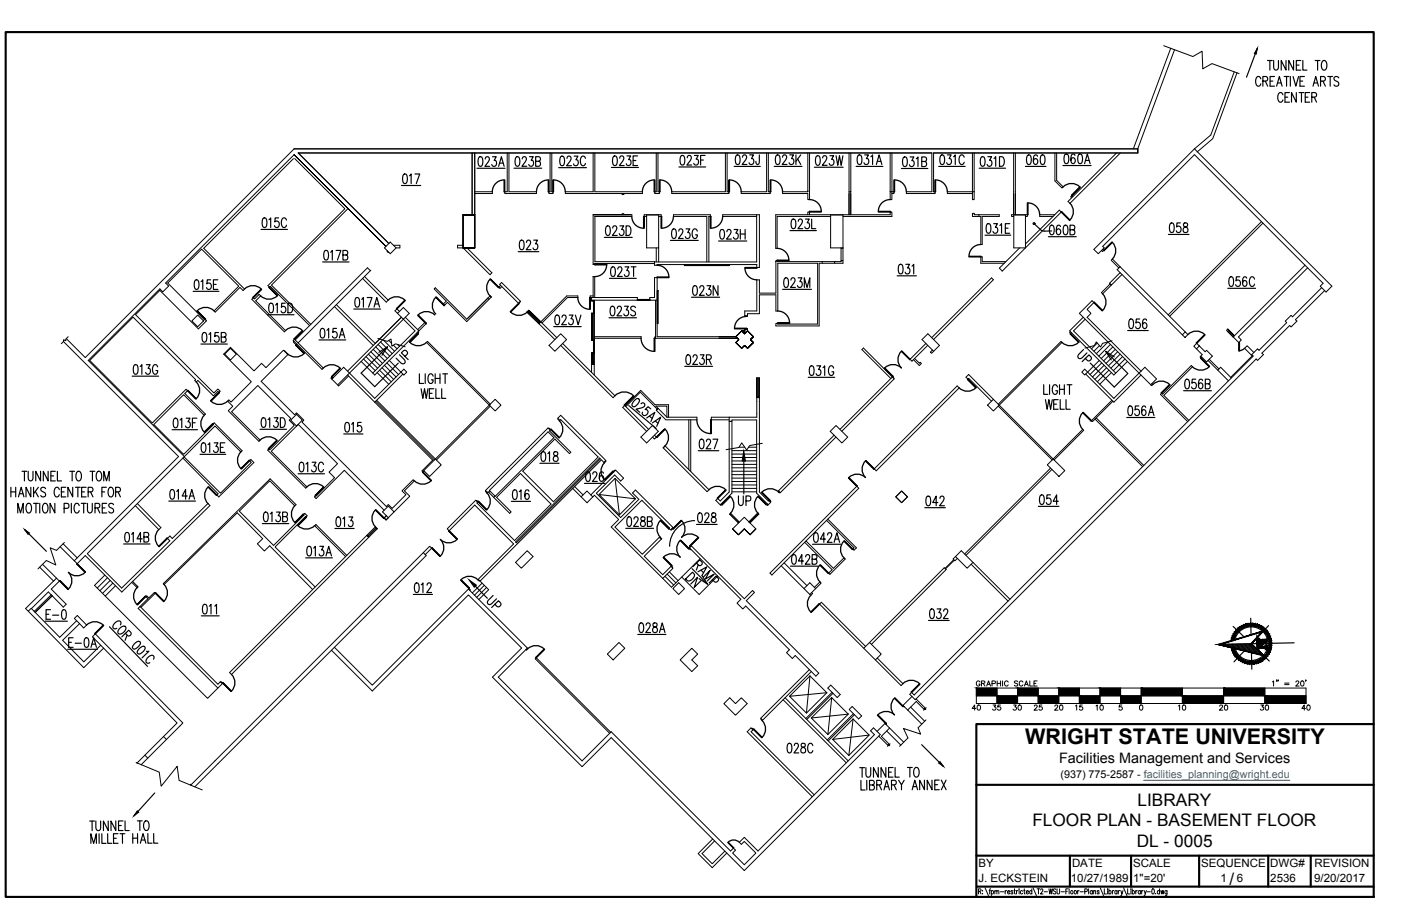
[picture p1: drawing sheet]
<svg xmlns="http://www.w3.org/2000/svg" width="432mm" height="279mm" viewBox="0 0 432 279" stroke-linecap="round" stroke-linejoin="round" font-family="sans-serif">
<defs><g id="words">
<text font-size="8.4" x="210.6" y="182.4">DN</text>
<g font-size="7.5">
<text x="331.3" y="112.9">UP</text>
<text x="149.2" y="188.7">UP</text>
</g>
<text font-size="7.1" x="127" y="113.6" transform="rotate(-90 127 113.6)">UP</text>
<text font-size="6.7" x="315.9" y="229.5">WRIGHT STATE UNIVERSITY</text>
<g font-size="6.6">
<text x="128.8" y="124.2">WELL</text>
<text x="241.7" y="233.5">028C</text>
</g>
<g font-size="6.2">
<text x="321.4" y="127.4">WELL</text>
<text x="226.8" y="157">UP</text>
</g>
<g font-size="5.3">
<text x="350.6" y="248.4">LIBRARY</text>
<text x="318.2" y="254.9">FLOOR PLAN - BASEMENT FLOOR</text>
<text x="350.4" y="261.2">DL - 0005</text>
<text x="378.9" y="272.8">/</text>
</g>
<g font-size="4.4">
<text x="299.9" y="212.7">GRAPHIC SCALE</text>
<text x="298.8" y="220.1">40</text>
<text x="305.2" y="220.1">35</text>
<text x="311.5" y="220.1">30</text>
<text x="317.9" y="220.1">25</text>
<text x="324.2" y="220.1">20</text>
<text x="330.6" y="220.1">15</text>
<text x="336.9" y="220.1">10</text>
<text x="362.3" y="220.1">10</text>
<text x="375" y="220.1">20</text>
<text x="387.7" y="220.1">30</text>
<text x="400.4" y="220.1">40</text>
<text x="326.4" y="235.4">Facilities Management and Services</text>
</g>
<g font-size="3.5">
<text x="301.6" y="267.4">BY</text>
<text x="330.4" y="267.4">DATE</text>
<text x="349.3" y="267.4">SCALE</text>
<text x="370.2" y="267.4">SEQUENCE</text>
<text x="391.5" y="267.4">DWG#</text>
<text x="405.2" y="267.4">REVISION</text>
<text x="301.6" y="272.1">J. ECKSTEIN</text>
<text x="330.1" y="272.1">10/27/1989</text>
<text x="349.3" y="272.1">1&quot;=20'</text>
<text x="376.2" y="272.1">1</text>
<text x="381.2" y="272.1">6</text>
<text x="391.5" y="272.1">2536</text>
<text x="405" y="272.1">9/20/2017</text>
</g>
<text font-size="3.3" x="326.8" y="239.9">(937) 775-2587 - facilities_planning@wright.edu</text>
</g></defs>
<!-- layer: ROOM-NUMBER -->
<g fill="none" stroke="#000" stroke-width=".36">
<path d="M123.7 57.2h6M124.4 53.8l.5-.1a2.02 2.02 0 0 1 0 2.9h-.2a2.29 2.29 0 0 1-.3-2.8zM126.2 54.2l.5-.5v2.9M127.9 53.7h1.5l-1.1 2.9M147 51.9h8.7M147.7 48.5l.5-.2a1.77 1.77 0 0 1 .5 2.4l-.2 .5-.5 .1a2.32 2.32 0 0 1-.3-2.8zM149.6 49l.4-.7 .6 .2 .2 .4-.3 1-1 1.4h1.4M151.8 48.3h1.1l-.6 1.2a.86 .86 0 0 1 .7 1.1 .86 .86 0 0 1-1.3 .4l-.1-.3M153.7 51.3l.8-3 .9 3M154 50.3h1.1M158.4 51.9h8.6M159.1 48.5l.5-.2a2.02 2.02 0 0 1 0 3h-.2a2.29 2.29 0 0 1-.3-2.8z"/>
<path d="M161 49l.1-.4a.68 .68 0 0 1 .9-.1 .68 .68 0 0 1 .1 .9l-1.2 1.9h1.4M163.2 48.3h1.2l-.7 1.1a.87 .87 0 0 1 .7 1.2 .87 .87 0 0 1-1.3 .4l-.1-.3M165.1 49.7l1.3-.1 .2-.4-.2-.7-1.3-.2v3h.9a.82 .82 0 0 0 .6-.8 .82 .82 0 0 0-.6-.8M172.2 51.7h8.6M172.8 48.3l.6-.2a2.02 2.02 0 0 1 0 3h-.2a2.29 2.29 0 0 1-.4-2.8zM174.7 48.8l.2-.4a.68 .68 0 0 1 .9-.1 .68 .68 0 0 1 .1 1l-1.3 1.8h1.5M177 48.1h1.1l-.6 1.2a.87 .87 0 0 1 .7 1.2 .87 .87 0 0 1-1.3 .3l-.1-.3M180.5 48.8a.83 .83 0 0 0-1.1-.6 .83 .83 0 0 0-.5 1.1v.7a.83 .83 0 0 0 .5 1.1 .83 .83 0 0 0 1.1-.7M188.4 51.6h8.4M189.1 48.2l.5-.1a2.02 2.02 0 0 1 0 2.9h-.2a1.77 1.77 0 0 1-.5-2.3zM191 48.8l.1-.4a.68 .68 0 0 1 1-.2 .68 .68 0 0 1 .1 1l-1.3 1.8h1.5M193.2 48.1h1.2l-.6 1.1a.85 .85 0 0 1 .7 1.3 .85 .85 0 0 1-1.5 0"/>
<path d="M195.1 49.5h.9M196.5 48.1h-1.4v2.9h1.4M209.2 51.5h8.3M209.9 48.1l.5-.2a2.02 2.02 0 0 1 0 3h-.2a1.77 1.77 0 0 1-.5-2.4zM211.8 48.7l.1-.5a.68 .68 0 0 1 1-.1 .68 .68 0 0 1 .1 1l-1.3 1.8h1.5M214 47.9h1.2l-.6 1.2a.85 .85 0 0 1 .7 1.3 .85 .85 0 0 1-1.5-.1M215.9 49.4h.9M217.3 47.9h-1.4v3M226.3 51.3h8M226.9 47.9l.6-.1a2.02 2.02 0 0 1 0 2.9h-.2a1.77 1.77 0 0 1-.6-2.4zM228.8 48.5l.2-.4a.68 .68 0 0 1 .9-.2 .68 .68 0 0 1 .1 1l-1.3 1.8h1.5M231.1 47.8h1.1l-.6 1.1a.85 .85 0 0 1 .7 1.3 .85 .85 0 0 1-1.4 0"/>
<path d="M234 47.8v2.2l-.2 .6h-.6l-.2-.8M238.6 51.3h8.6M239.3 47.9l.5-.1a2.02 2.02 0 0 1 0 2.9h-.2a1.77 1.77 0 0 1-.5-2.4zM241.2 48.5l.1-.4a.68 .68 0 0 1 1-.2 .68 .68 0 0 1 .1 1l-1.3 1.8h1.5M243.4 47.8h1.2l-.7 1.1a.85 .85 0 0 1 .8 1.3 .85 .85 0 0 1-1.5 0M245.3 47.8v2.9M245.8 49l1 1.7M246.8 47.8l-1.5 2M251 51.6h8.9M251.6 48.1l.6-.1a1.77 1.77 0 0 1 .5 2.4l-.2 .4-.5 .2a2.32 2.32 0 0 1-.4-2.9zM253.5 48.7l.5-.7 .6 .1 .2 .5-.3 1-1.1 1.4h1.5M255.8 48h1.1l-.6 1.1a.86 .86 0 0 1 .7 1.2 .86 .86 0 0 1-1.3 .4l-.1-.3"/>
<path d="M257.7 48l.5 3 .5-3 .6 3 .5-3M263.9 51.3h8.2M264.5 47.9l.5-.1a2.02 2.02 0 0 1 0 2.9h-.2a1.77 1.77 0 0 1-.5-2.4zM266.5 47.8h1.2l-.7 1.1a.85 .85 0 0 1 .8 1.3 .85 .85 0 0 1-1.5 0M268.4 48.3l.5-.5v2.9M270.1 50.7l.8-2.9 .9 2.9M270.4 49.8h1.1M277.8 52h8.2M278.5 48.5l.5-.1a1.77 1.77 0 0 1 .5 2.4l-.2 .4-.5 .2a2.32 2.32 0 0 1-.3-2.9zM280.5 48.4h1.2l-.7 1.1a.86 .86 0 0 1 .7 1.2 .86 .86 0 0 1-1.3 .4l-.1-.3M282.4 49l.5-.6v3M284.1 49.8l1.3-.1 .2-.5-.2-.7-1.3-.1v3h.9a.83 .83 0 0 0 .6-.8 .83 .83 0 0 0-.6-.8"/>
<path d="M289.3 51.3h8.2M290 47.9l.5-.1a2.02 2.02 0 0 1 0 2.9h-.2a1.77 1.77 0 0 1-.5-2.4zM292 47.8h1.2l-.7 1.1a.85 .85 0 0 1 .7 1.3 .85 .85 0 0 1-1.4 0M293.9 48.3l.5-.5v2.9M297.2 48.5a.74 .74 0 0 0-.8-.8 .74 .74 0 0 0-.7 .8l-.1 1.1a.83 .83 0 0 0 .5 1.1 .83 .83 0 0 0 1.1-.7M301.8 51.9h8.1M302.4 48.5l.6-.2a2.02 2.02 0 0 1 0 3h-.2a2.29 2.29 0 0 1-.4-2.8zM304.5 48.3h1.1l-.6 1.1a.87 .87 0 0 1 .7 1.2 .87 .87 0 0 1-1.4 .4l-.1-.3M306.4 48.9l.5-.6v3M308.1 48.3h.7a1.8 1.8 0 0 1 0 3h-.7zM316 51.3h6.4M316.7 47.9l.5-.1a2.02 2.02 0 0 1 0 2.9h-.2a1.77 1.77 0 0 1-.5-2.4z"/>
<path d="M319.8 48.2l-.1-.3-.6-.1a2.32 2.32 0 0 0-.3 2.8 .82 .82 0 0 0 1.1-.8 .82 .82 0 0 0-1.1-.8l-.3 .8M320.9 47.9l.6-.1a2.02 2.02 0 0 1 0 2.9h-.3a1.77 1.77 0 0 1-.5-2.4zM327.6 51h8.7M328.2 47.6l.6-.1a2.02 2.02 0 0 1 0 3h-.2a1.77 1.77 0 0 1-.6-2.4zM331.3 47.9l-.1-.3-.5-.1a2.32 2.32 0 0 0-.3 2.8 .82 .82 0 0 0 1-.8 .82 .82 0 0 0-1-.7l-.4 .7M332.5 47.6l.5-.1a2.02 2.02 0 0 1 0 3h-.2a1.77 1.77 0 0 1-.5-2.4zM334.3 50.5l.8-3 .9 3M334.6 49.5h1.1M80.4 70.8h8.2M81.1 67.3l.5-.1a1.77 1.77 0 0 1 .6 2.4l-.2 .4-.6 .2a2.32 2.32 0 0 1-.3-2.9zM82.9 67.7l.5-.5v3M85.9 67.2h-1.1l-.1 1.3a.95 .95 0 0 1 1.5 .5 .95 .95 0 0 1-1.1 1.2l-.5-.6"/>
<path d="M88.3 67.9a.83 .83 0 0 0-1-.7 .83 .83 0 0 0-.6 1.1l.1 1.1a.74 .74 0 0 0 .8 .8 .74 .74 0 0 0 .7-.8M100.1 77.4l.5-.2a1.77 1.77 0 0 1 .5 2.4l-.2 .4-.5 .2a2.32 2.32 0 0 1-.3-2.8zM101.9 77.8l.5-.6v3M103.6 77.2h1.5l-1.1 3M105.7 78.6l1.3-.1 .2-.4-.2-.7-1.3-.2v3h1a.83 .83 0 0 0 .5-.8 .83 .83 0 0 0-.5-.8M159.7 77.6h6.4M160.4 74.2l.5-.1a2.02 2.02 0 0 1 0 2.9h-.2a1.77 1.77 0 0 1-.5-2.4zM162.3 74.8l.1-.4a.68 .68 0 0 1 1-.2 .68 .68 0 0 1 0 1l-1.2 1.8h1.5M164.5 74.1h1.2l-.7 1.1a.85 .85 0 0 1 .8 1.3 .85 .85 0 0 1-1.5 0M186.3 73.2h8.6M186.9 69.8l.6-.1a1.77 1.77 0 0 1 .5 2.3l-.2 .5-.5 .1a2.32 2.32 0 0 1-.4-2.8zM188.8 70.4l.5-.7 .6 .1 .2 .4-.3 1-1.1 1.4h1.5"/>
<path d="M191.1 69.7h1.1l-.6 1.1a.86 .86 0 0 1 .7 1.2 .86 .86 0 0 1-1.3 .3l-.1-.3M193 69.7h.7a1.8 1.8 0 0 1 0 2.9h-.7zM206.6 74.1h8.6M207.3 70.7l.5-.1a2.02 2.02 0 0 1 0 2.9h-.2a2.29 2.29 0 0 1-.3-2.8zM209.2 71.3l.1-.4a.68 .68 0 0 1 1-.2 .68 .68 0 0 1 .1 1l-1.3 1.8h1.5M211.4 70.6h1.2l-.6 1.1a.87 .87 0 0 1 .6 1.2 .87 .87 0 0 1-1.3 .4l-.1-.3M214.9 71.3a.83 .83 0 0 0-1-.7 .83 .83 0 0 0-.6 1.1v.7a.85 .85 0 0 0 .8 1.2 .85 .85 0 0 0 .8-1.2h-.5M221.5 74.3h8.7M222.1 70.9l.6-.1a1.77 1.77 0 0 1 .5 2.4l-.2 .4-.5 .1a2.32 2.32 0 0 1-.4-2.8zM224 71.5l.5-.7 .6 .1 .2 .4-.3 1-1.1 1.4h1.5M226.3 70.8h1.1l-.6 1.1a.86 .86 0 0 1 .7 1.2 .86 .86 0 0 1-1.3 .3l-.1-.2M228.2 70.8v2.9"/>
<path d="M228.2 72.2h1.5M229.7 70.8v2.9M243.5 71.1h8.1M244.1 67.7l.6-.1a2.02 2.02 0 0 1 0 2.9h-.3a1.77 1.77 0 0 1-.5-2.4zM246 68.3l.1-.4a.68 .68 0 0 1 1-.2 .68 .68 0 0 1 .1 1l-1.3 1.8h1.5M248.3 67.6h1.1l-.6 1.1a.85 .85 0 0 1 .7 1.3 .85 .85 0 0 1-1.5 0M250.2 67.6v2.9h1.2M303.6 72.5h7.9M304.2 69.1l.6-.1a1.77 1.77 0 0 1 .5 2.4l-.2 .4-.5 .1a2.32 2.32 0 0 1-.4-2.8zM306.3 69h1.1l-.6 1.1a.86 .86 0 0 1 .7 1.2 .86 .86 0 0 1-1.4 .3l-.1-.2M308.2 69.5l.5-.5v2.9M309.9 70.4h.8"/>
<path d="M311.2 69h-1.3v2.9h1.3M318.7 69l2.2 2 1 .3M323.1 73h8.6M323.8 69.6l.5-.2a2.02 2.02 0 0 1 0 3h-.2a2.29 2.29 0 0 1-.3-2.8zM324.1 71.2l-2.2 .1M326.8 69.9l-.1-.3-.5-.2a2.29 2.29 0 0 0-.3 2.9 .81 .81 0 0 0 1-.8 .81 .81 0 0 0-1-.8l-.3 .7M328 69.6l.5-.2a2.02 2.02 0 0 1 0 3h-.2a2.29 2.29 0 0 1-.3-2.8zM329.8 70.9l1.3-.2 .2-.4-.2-.7-1.3-.2v3h.9a.82 .82 0 0 0 .6-.8 .82 .82 0 0 0-.6-.7M360.1 72.3h6.4M360.7 68.9l.6-.2a2.02 2.02 0 0 1 0 3h-.2a1.77 1.77 0 0 1-.6-2.4zM363.8 68.7h-1.1l-.1 1.3a.94 .94 0 0 1 1.5 .5 .94 .94 0 0 1-1 1.2l-.6-.5M364.9 68.9v.8a1.18 1.18 0 0 1 1.1 .6 1.18 1.18 0 0 1-.1 1.3 .92 .92 0 0 1-1.3-.7 .92 .92 0 0 1 1.1-1l.2-.2a.63 .63 0 0 0-.3-1z"/>
<path d="M59.5 89.8h8M60.2 86.4l.5-.1a2.02 2.02 0 0 1 0 3h-.2a2.29 2.29 0 0 1-.3-2.9zM62 86.9l.5-.6v3M64.9 86.3h-1l-.1 1.3a.94 .94 0 0 1 1.4 .5 .94 .94 0 0 1-1 1.2l-.5-.6M65.8 87.7h.8M67.2 86.3h-1.4v3h1.4M82.5 97.1h8.1M83.1 93.6l.6-.1a1.77 1.77 0 0 1 .5 2.4l-.2 .4-.5 .2a2.32 2.32 0 0 1-.4-2.9zM84.9 94.1l.6-.6v3M87.9 93.5h-1.1l-.1 1.3a.95 .95 0 0 1 1.5 .5 .95 .95 0 0 1-1 1.2l-.6-.6M88.7 93.5h.8a1.8 1.8 0 0 1 0 3h-.8zM99.4 80.8h8.2"/>
<path d="M109 95.3h8.3M109.7 91.9l.5-.1a2.02 2.02 0 0 1 0 2.9h-.2a1.77 1.77 0 0 1-.5-2.4zM111.5 92.3l.5-.5v2.9M113.2 91.8h1.5l-1.1 2.9M115.3 94.7l.8-2.9 .9 2.9M115.6 93.7h1.1M171.3 97.3l.5-.1a1.77 1.77 0 0 1 .6 2.4l-.2 .4-.6 .1a2.32 2.32 0 0 1-.3-2.8zM173.2 97.9l.4-.7 .7 .1 .2 .4-.3 1-1.1 1.4h1.5M175.4 97.2h1.2l-.6 1.1a.86 .86 0 0 1 .7 1.2 .86 .86 0 0 1-1.4 .3l-.1-.2M177.3 97.2l.9 2.9 .8-2.9M187.7 98h8.5M187.8 85.8h8.3"/>
<path d="M188.4 94.6l.5-.2a2.02 2.02 0 0 1 0 3h-.2a2.29 2.29 0 0 1-.3-2.8zM188.5 82.4l.5-.1a2.02 2.02 0 0 1 0 3h-.2a1.77 1.77 0 0 1-.5-2.4zM190.3 95.1l.1-.4a.68 .68 0 0 1 .9-.1 .68 .68 0 0 1 .1 1l-1.2 1.8h1.4M190.4 83l.1-.4a.68 .68 0 0 1 1-.1 .68 .68 0 0 1 .1 .9l-1.3 1.9h1.5M192.5 94.4h1.1l-.6 1.2a.87 .87 0 0 1 .7 1.2 .87 .87 0 0 1-1.3 .3l-.1-.3M192.6 82.3h1.2l-.6 1.1a.85 .85 0 0 1 .7 1.3 .85 .85 0 0 1-1.5 0M194.5 82.3h1.5M195.3 82.3v3M195.9 94.9a.74 .74 0 0 0-1-.5 .74 .74 0 0 0-.4 1l.9 .6a.79 .79 0 0 1 .3 1.3 .79 .79 0 0 1-1.3-.3M213.1 91.7h8.7M213.8 88.2l.5-.1a1.77 1.77 0 0 1 .5 2.4l-.2 .4-.5 .2a2.32 2.32 0 0 1-.3-2.9zM215.7 88.8l.4-.7 .6 .1 .3 .5-.4 1-1 1.4h1.5"/>
<path d="M217.9 88.1h1.2l-.7 1.1a.86 .86 0 0 1 .7 1.2 .86 .86 0 0 1-1.3 .4l-.1-.3M221.3 88.1v3l-1.5-3v3M241.2 89.2h8.9M241.9 85.8l.5-.1a2.02 2.02 0 0 1 0 2.9h-.2a1.77 1.77 0 0 1-.5-2.4zM243.8 86.4l.1-.4a.68 .68 0 0 1 .9-.2 .68 .68 0 0 1 .1 1l-1.2 1.8h1.4M246 85.7h1.2l-.7 1.1a.85 .85 0 0 1 .7 1.3 .85 .85 0 0 1-1.4 0M247.9 88.6v-2.9l.8 2.9 .9-2.9v2.9M276.5 85.1h5.9M277.2 81.7l.5-.2a2.02 2.02 0 0 1 0 3h-.2a1.77 1.77 0 0 1-.5-2.4zM279.2 81.5h1.1l-.6 1.1a.85 .85 0 0 1 .7 1.3 .85 .85 0 0 1-1.4 0M281.1 82.1l.5-.6v3M348.2 98.5l.5-.1a1.77 1.77 0 0 1 .6 2.4l-.2 .4-.6 .1a2.32 2.32 0 0 1-.3-2.8z"/>
<path d="M351.3 98.4h-1.1l-.1 1.2a.95 .95 0 0 1 1.5 .6 .95 .95 0 0 1-1.1 1.1l-.5-.5M353.4 98.8l-.1-.3-.5-.1a1.62 1.62 0 0 0-.7 1.9l.3 .9a.81 .81 0 0 0 1.1-.8 .81 .81 0 0 0-1.1-.8l-.3 .7M378.4 88.9h8.6M379 85.5l.6-.1a2.02 2.02 0 0 1 0 2.9h-.2a1.77 1.77 0 0 1-.6-2.4zM382.1 85.4h-1l-.1 1.2a.94 .94 0 0 1 1.4 .6 .94 .94 0 0 1-1 1.1l-.6-.5M384.2 85.8l-.1-.3-.5-.1a2.32 2.32 0 0 0-.3 2.8 .82 .82 0 0 0 1-.8 .82 .82 0 0 0-1-.8l-.3 .7M386.7 86.1a.74 .74 0 0 0-.8-.8 .74 .74 0 0 0-.7 .8l-.1 1.1a.83 .83 0 0 0 .5 1.1 .83 .83 0 0 0 1.1-.7M40.7 116h8.2M41.4 112.6l.5-.1a1.77 1.77 0 0 1 .6 2.3l-.3 .5-.5 .1a2.32 2.32 0 0 1-.3-2.8zM43.2 113l.5-.5v2.9M45.1 112.5h1.2l-.7 1.1a.86 .86 0 0 1 .7 1.2 .86 .86 0 0 1-1.3 .3l-.1-.3M48.6 113.1a.83 .83 0 0 0-1-.6 .83 .83 0 0 0-.6 1.1l.1 1.1a.79 .79 0 0 0 1 .7 .79 .79 0 0 0 .5-1.1h-.5"/>
<path d="M61.9 106.1h8.2M62.6 102.7l.5-.2a2.02 2.02 0 0 1 0 3h-.2a2.29 2.29 0 0 1-.3-2.8zM64.4 103.1l.5-.6v3M67.3 102.5h-1l-.1 1.3a.94 .94 0 0 1 1.4 .5 .94 .94 0 0 1-1 1.2l-.5-.6M68.2 104l1.3-.2 .2-.4-.2-.7-1.3-.2v3h.9a.82 .82 0 0 0 .6-.8 .82 .82 0 0 0-.6-.7M98.3 104.8h8.3M99 101.4l.5-.1a2.02 2.02 0 0 1 0 2.9h-.2a1.77 1.77 0 0 1-.5-2.4zM100.8 101.8l.5-.5v2.9M103.7 101.3h-1l-.1 1.2a.94 .94 0 0 1 1.4 .6 .94 .94 0 0 1-1 1.1l-.5-.5M104.6 104.2l.8-2.9 .9 2.9M104.9 103.3h1.1M170.7 100.7h8.4"/>
<path d="M211 113h8.6M211.7 109.6l.5-.2a2.02 2.02 0 0 1 0 3h-.2a1.77 1.77 0 0 1-.5-2.4zM213.6 110.1l.1-.4a.68 .68 0 0 1 1-.1 .68 .68 0 0 1 .1 1l-1.3 1.8h1.5M215.8 109.4h1.2l-.6 1.2a.85 .85 0 0 1 .7 1.2 .85 .85 0 0 1-1.5 0M217.7 110.8l1.3-.1 .2-.4-.2-.7-1.3-.2v3M218.5 110.8l.7 1.6M249.1 116.4h8.2M249.7 113l.6-.2a2.02 2.02 0 0 1 0 3h-.2a1.77 1.77 0 0 1-.6-2.4zM251.7 112.8h1.2l-.6 1.2a.85 .85 0 0 1 .7 1.2 .85 .85 0 0 1-1.5 0M253.7 113.4l.5-.6v3M256.9 113.5a.74 .74 0 0 0-.7-.7 .74 .74 0 0 0-.7 .7l-.2 1.2a.85 .85 0 0 0 .8 1.1 .85 .85 0 0 0 .8-1.1h-.5M347.5 101.9h6.4"/>
<path d="M365.5 117.1l.5-.2a2.02 2.02 0 0 1 0 3h-.2a2.29 2.29 0 0 1-.3-2.8zM368.5 116.9h-1l-.1 1.3a.94 .94 0 0 1 1.4 .5 .94 .94 0 0 1-1 1.2l-.5-.6M370.6 117.4l-.1-.3-.5-.2a2.29 2.29 0 0 0-.3 2.9 .81 .81 0 0 0 1.1-.8 .81 .81 0 0 0-1.1-.8l-.3 .7M371.5 118.4l1.3-.2 .2-.4-.2-.7-1.3-.2v3h.9a.82 .82 0 0 0 .6-.8 .82 .82 0 0 0-.6-.7M53 132.5h7.9M53.7 129.1l.5-.1a2.02 2.02 0 0 1 0 2.9h-.2a2.29 2.29 0 0 1-.3-2.8zM55.5 129.5l.5-.5v2.9M57.4 129h1.2l-.7 1.1a.87 .87 0 0 1 .7 1.2 .87 .87 0 0 1-1.3 .3l-.1-.2M59.3 130.4h.8M60.7 129h-1.4v2.9M62.3 136.7l.5-.1a1.77 1.77 0 0 1 .6 2.4l-.2 .4-.6 .1a2.32 2.32 0 0 1-.3-2.8zM64.1 137.1l.5-.5v2.9"/>
<path d="M66 136.6h1.2l-.7 1.1a.86 .86 0 0 1 .7 1.2 .86 .86 0 0 1-1.3 .3l-.1-.2M67.9 138h.9M69.3 136.6h-1.4v2.9h1.4M80.2 132.4h8.1M80.8 129l.5-.2a2.02 2.02 0 0 1 0 3h-.2a1.77 1.77 0 0 1-.5-2.4zM82.6 129.4l.5-.6v3M84.5 128.8h1.2l-.7 1.2a.85 .85 0 0 1 .8 1.3 .85 .85 0 0 1-1.5-.1M86.4 128.8h.8a1.81 1.81 0 0 1 0 3h-.8zM105.9 133.8h6M106.6 130.4l.5-.1a1.77 1.77 0 0 1 .5 2.4l-.2 .4-.5 .1a2.32 2.32 0 0 1-.3-2.8zM108.4 130.8l.5-.5v2.9M111.3 130.3h-1l-.1 1.2a.95 .95 0 0 1 1.4 .6 .95 .95 0 0 1-1 1.1l-.5-.5"/>
<path d="M167 139.5l.6-.2a2.02 2.02 0 0 1 0 3h-.2a1.77 1.77 0 0 1-.6-2.4zM168.8 139.9l.6-.6v3M170.7 139.5v.8a1.18 1.18 0 0 1 1.2 .6 1.18 1.18 0 0 1-.1 1.2 .92 .92 0 0 1-1.3-.6 .92 .92 0 0 1 1.1-1l.2-.2a.63 .63 0 0 0-.3-1zM193.8 125.1l8.4 7M195.5 123.5l1-.6 .5 .2a2.03 2.03 0 0 1-1.9 2.3l-.2-.2a1.4 1.4 0 0 1 .6-1.7zM197.6 124.5l.3-.2a.68 .68 0 0 1 .9 .5 .68 .68 0 0 1-.6 .8l-2.2 .6 1.2 .9M199.3 128.9l2.5-1.7-1.2 2.8M200.2 128.3l.8 .7M200.5 126.1l-.8-.7-.9 .9a.94 .94 0 0 1 .8 1.4 .94 .94 0 0 1-1.5 .2l-.1-.8M201.1 130.4l2.5-1.7-1.2 2.8M202 129.8l.8 .7M215.2 139h6.3"/>
<path d="M215.8 135.6l.6-.2a1.77 1.77 0 0 1 .5 2.4l-.2 .5-.6 .1a2.32 2.32 0 0 1-.3-2.8zM217.7 136.1l.5-.7 .6 .2 .2 .4-.3 1-1.1 1.4h1.5M219.7 135.4h1.5l-1 3M347.3 128.7h8.7M347.9 125.3l.6-.1a2.02 2.02 0 0 1 0 3h-.3a2.29 2.29 0 0 1-.3-2.9zM351 125.2h-1.1l-.1 1.3a.94 .94 0 0 1 1.5 .5 .94 .94 0 0 1-1 1.2l-.6-.6M353.1 125.6l-.1-.3-.5-.1a2.29 2.29 0 0 0-.3 2.8 .81 .81 0 0 0 1-.8 .81 .81 0 0 0-1-.7l-.4 .7M354 128.2l.8-3 .9 3M354.3 127.2h1M364.8 120.5h8.6M52 154.5h8.3M52.7 151.1l.5-.1a2.02 2.02 0 0 1 0 2.9h-.2a1.77 1.77 0 0 1-.6-2.4z"/>
<path d="M54.5 151.5l.5-.5v2.9M57.7 153h-1.6l1.1-2v2.9M58.3 153.9l.8-2.9 .9 2.9M58.6 153h1M61.7 140.1h7.9M81.5 158l.5-.1a1.77 1.77 0 0 1 .6 2.4l-.2 .4-.6 .2a2.32 2.32 0 0 1-.3-2.9zM83.3 158.5l.5-.6v3M85.2 157.9h1.2l-.7 1.1a.86 .86 0 0 1 .7 1.2 .86 .86 0 0 1-1.3 .4l-.1-.3M87.1 159.3l1.3-.1 .2-.4-.2-.8-1.3-.1v3h1a.83 .83 0 0 0 .5-.8 .83 .83 0 0 0-.5-.8M91.9 146.1h8.1M92.5 142.7l.5-.1a1.77 1.77 0 0 1 .6 2.3l-.2 .5-.6 .1a2.32 2.32 0 0 1-.3-2.8zM94.3 143.1l.5-.5v2.9"/>
<path d="M96.2 142.6h1.2l-.7 1.1a.86 .86 0 0 1 .7 1.2 .86 .86 0 0 1-1.3 .3l-.1-.3M99.7 143.2a.83 .83 0 0 0-1-.6 .83 .83 0 0 0-.6 1.1l.1 1.1a.74 .74 0 0 0 .8 .7 .74 .74 0 0 0 .7-.7M103.9 159.6l.5-.2a2.02 2.02 0 0 1 0 3h-.2a1.77 1.77 0 0 1-.6-2.4zM105.7 160l.5-.6v3M107.6 159.4h1.1l-.6 1.2a.85 .85 0 0 1 .7 1.2 .85 .85 0 0 1-1.4 0M157.6 154.6h5.9M158.3 151.2l.5-.1a1.77 1.77 0 0 1 .5 2.4l-.2 .4-.5 .1a2.32 2.32 0 0 1-.3-2.8zM160.1 151.6l.5-.5v2.9M163 151.5l-.1-.3-.5-.1a1.62 1.62 0 0 0-.7 1.9l.4 .9a.81 .81 0 0 0 1-.8 .81 .81 0 0 0-1-.8l-.4 .7M166.4 142.9h5.9M180.1 149.1h6.4M180.8 145.6l.5-.1a1.77 1.77 0 0 1 .6 2.4l-.3 .4-.5 .2a2.32 2.32 0 0 1-.3-2.9z"/>
<path d="M182.7 146.2l.4-.7 .7 .1 .2 .5-.3 1-1.1 1.4h1.5M186 145.9l-.1-.3-.6-.1a1.62 1.62 0 0 0-.6 2l.3 .8a.81 .81 0 0 0 1.1-.7 .81 .81 0 0 0-1.1-.8l-.3 .7M193.5 159.5l.5-.1a2.02 2.02 0 0 1 0 2.9h-.2a2.29 2.29 0 0 1-.3-2.8zM197.6 159.5v.9a1.08 1.08 0 0 1 1.2 .7 1.08 1.08 0 0 1-.4 1.2 .93 .93 0 0 1-1.1-.9 .93 .93 0 0 1 1.2-.9l.2-.1a.63 .63 0 0 0-.3-1zM215.3 158.3l.6-.1a2.02 2.02 0 0 1 0 2.9h-.3a2.29 2.29 0 0 1-.3-2.8zM217.2 158.9l.1-.5a.68 .68 0 0 1 1-.1 .68 .68 0 0 1 .1 1l-1.3 1.8h1.5M219.4 158.3v.9a1.08 1.08 0 0 1 1.2 .7 1.08 1.08 0 0 1-.4 1.2 .93 .93 0 0 1-1-.9 .93 .93 0 0 1 1.1-.9l.2-.1a.63 .63 0 0 0-.3-1zM285 156.6h6.4M285.7 153.1l.5-.1a1.77 1.77 0 0 1 .5 2.4l-.2 .4-.5 .2a2.32 2.32 0 0 1-.3-2.9zM289.1 155h-1.6l1-2v3M289.7 153.7l.4-.7 .7 .1 .2 .5-.3 1-1.1 1.4h1.5M320 156.2h6.4"/>
<path d="M320.7 152.8l.5-.2a2.02 2.02 0 0 1 0 3h-.2a2.29 2.29 0 0 1-.3-2.8zM323.8 152.6h-1.1l-.1 1.3a.94 .94 0 0 1 1.5 .5 .94 .94 0 0 1-1.1 1.2l-.5-.6M326.2 154.6h-1.6l1.1-2v3M38.1 167.8h8.1M38.7 164.3l.6-.1a1.77 1.77 0 0 1 .5 2.4l-.2 .4-.5 .2a2.32 2.32 0 0 1-.4-2.9zM40.5 164.8l.6-.6v3M43.8 166.2h-1.6l1.1-2v3M44.4 165.6l1.2-.1 .2-.4-.2-.8-1.2-.1v3h.9a.83 .83 0 0 0 .6-.8 .83 .83 0 0 0-.6-.8M80.8 161.5h8.2M94.2 172h8.3M94.9 168.6l.5-.1a1.77 1.77 0 0 1 .5 2.4l-.2 .4-.5 .1a2.32 2.32 0 0 1-.3-2.8zM96.7 169l.5-.5v2.9"/>
<path d="M98.6 168.5h1.1l-.6 1.1a.86 .86 0 0 1 .7 1.2 .86 .86 0 0 1-1.3 .3l-.1-.2M100.5 171.4l.8-2.9 .9 2.9M100.8 170.4h1M103.2 163h5.9M128 179.9l.6-.1a2.02 2.02 0 0 1 0 2.9h-.3a2.29 2.29 0 0 1-.3-2.8zM192.9 162.9h8.5M195.4 160.1l.1-.4a.68 .68 0 0 1 1-.2 .68 .68 0 0 1 .1 1l-1.3 1.8h1.5M199.5 160.8l1.3-.2 .2-.4-.2-.7-1.3-.1v2.9h1a.82 .82 0 0 0 .5-.7 .82 .82 0 0 0-.5-.8M214.1 160.5a7.9 7.9 0 0 0-7.7 8M214.7 161.7h6.3M243.6 174.6h8.6M244.3 171.2l.5-.2a2.02 2.02 0 0 1 0 3h-.2a2.29 2.29 0 0 1-.3-2.8z"/>
<path d="M247.7 173h-1.6l1-2v3M248.3 171.7l.1-.4a.68 .68 0 0 1 1-.1 .68 .68 0 0 1 .1 1l-1.3 1.8h1.5M250.3 172.5l1.3-.2 .2-.4-.2-.7-1.3-.2v3h1a.82 .82 0 0 0 .5-.8 .82 .82 0 0 0-.5-.7M250.4 167.8h8.7M251.1 164.4l.5-.1a1.77 1.77 0 0 1 .5 2.4l-.2 .4-.5 .2a2.32 2.32 0 0 1-.3-2.9zM254.4 166.3h-1.6l1.1-2v3M255.1 165l.4-.7 .6 .1 .2 .4-.3 1-1 1.5h1.4M257.1 167.3l.8-3 .9 3M257.4 166.3h1.1M13.9 191.6h6.9M14.2 189.4h.8M15.6 188h-1.4v3h1.4"/>
<path d="M16.2 189.7h1.9M19.3 188.2l.5-.2a2.02 2.02 0 0 1 0 3h-.2a2.29 2.29 0 0 1-.3-2.8zM21.2 198.1h.8M22.5 196.7h-1.3v2.9h1.3M23.2 198.4h1.9M26.2 196.8l.6-.1a2.02 2.02 0 0 1 0 2.9h-.2a2.29 2.29 0 0 1-.4-2.8zM28 199.6l.9-2.9 .8 2.9M28.4 198.6h1M33.7 193.3l11.8 12.2M36.7 193.9l.9-.7a.73 .73 0 0 1 1.1 .1 .73 .73 0 0 1-.1 1l-1.1 1.1a.73 .73 0 0 1-1 0 .73 .73 0 0 1 0-1.1zM37.1 192.7a.73 .73 0 0 0 0-1 .73 .73 0 0 0-1-.1l-1.1 1.1a.74 .74 0 0 0-.1 1.1 .74 .74 0 0 0 1.1 0M38.7 195.3l.9 .8 .7-.3 .1-.4-.7-1.1-2.2 2.1"/>
<path d="M39.2 195.9l-.6 1.6M41.4 198.6a1.3 1.3 0 0 1 1.8-.6 1.81 1.81 0 0 1-1.4 2.1l-.4 .1-.6-.6zM62.1 189.9h5.5M62.7 186.5l.5-.1a2.02 2.02 0 0 1 0 2.9h-.2a1.77 1.77 0 0 1-.5-2.4zM64.5 186.9l.5-.5v2.9M66.2 186.9l.5-.5v2.9M127.4 183.3h5.9M129.8 180.3l.6-.5v2.9M131.6 180.5l.1-.5a.68 .68 0 0 1 1-.1 .68 .68 0 0 1 .1 1l-1.3 1.8h1.5M196.6 195.7h8.6M197.2 192.2l.6-.1a2.02 2.02 0 0 1 0 3h-.3a2.29 2.29 0 0 1-.3-2.9zM199.1 192.8l.1-.4a.68 .68 0 0 1 1-.1 .68 .68 0 0 1 .1 .9l-1.3 1.9h1.5"/>
<path d="M201.4 192.2v.9a1.08 1.08 0 0 1 1.1 .7 1.08 1.08 0 0 1-.4 1.3 .93 .93 0 0 1-1-1 .93 .93 0 0 1 1.1-.9l.2-.1a.63 .63 0 0 0-.3-1zM203.3 195.1l.8-3 .8 3M203.6 194.1h1M286.2 191.3h6.3M286.8 187.9l.6-.1a2.02 2.02 0 0 1 0 2.9h-.3a1.77 1.77 0 0 1-.5-2.3zM288.8 187.8h1.2l-.6 1.1a.85 .85 0 0 1 .7 1.3 .85 .85 0 0 1-1.5 0M290.8 188.5l.1-.4a.68 .68 0 0 1 1-.2 .68 .68 0 0 1 .1 1l-1.3 1.8h1.5M20.8 200.2h9.2M42.9 200.1a1.31 1.31 0 0 1 1.8-.6 1.81 1.81 0 0 1-1.4 2.1h-.8l-.2-.5zM45.1 200.8h.8l-2.1 2.1M47.3 203.3a.73 .73 0 0 0 0-1 .73 .73 0 0 0-1-.1l-1.1 1.1a.73 .73 0 0 0-.1 1.1 .73 .73 0 0 0 1.1 0"/>
<circle cx="318.7" cy="68.9" r=".29"/>
</g>
<!-- layer: A-EXISTING -->
<g fill="none" stroke="#000" stroke-width=".31">
<path d="M90.4 48.9l-27.6 27.7 12.6 12.5-.5 .5-1-1-7.6 7.6-.3-.3 7.6-7.6-11.5-11.5-10.4 10.5 11.4 11.4 .1-.2 .4 .4-2.5 2.5-11.8-11.9-7.5 7.5 24.1 24.2 1.3-1.2 .6 .6-.3 .4-.3-.3-1.4 1.4-4.8-4.8-.5 .5-.5-.4 .3-.3-19.3-19.3-13.3 13.4 19.2 19.2 10.4-10.3 .5 .4-.8 .8 6.3 6.4-.3 .4-6.4-6.4-9.2 9.2 9.2 9.2 9.2-9.2-.1-.1 .3-.4 8.6 8.6-.4 .4-7.9-8-9.5 9.4M90.6 47.7l-39.6 39.6 1 .9-1.8 1.8-.9-.9-22.1 22.1 29.6 29.6-29.9 29.9 10.6 10.6 14.8-14.5-.7-.8 .8-.7 .7 .8 11-10.8 .6 .6-23.8 23.4M90.8 48.9l15.5 15.5-23.7 23.7 .4 .4 .3-.2 12.1 12.1M145.5 47.2v19M146.3 59.1h5.5v.6h-5.5M146.3 47.2v29.2M156.3 47.2v11.9h-.7v.6h9.7v-.6h-8.4v-11.9M169.5 47.2v11.9h-.3v.6h1.2v-.6h-.3v-11.9M182.8 47.2v11.9h-8.6v.6h23.8v-.6h-14.7v-11.9M191.7 59.7v.3h.5v-.3M202.3 47.2v11.9h-.5v.6h1.4v-.6h-.4v-11.9M223.6 47.2v11.9h-16.6v.6h17.6v-.6h-.5v-11.9"/>
<path d="M236.3 47.2v11.9h-7.9v.6h9v-.6h-.6v-11.9M249 59.1h.1M249 47.2v11.9M249.5 47.2v14.4h-.5v-1.9h-7.8v-.6h7.8M261.7 47.2v11.9M262.2 59.1h-.5v7.1v-6.5M262.2 47.2v19M274.4 59.1v2.5h.5v-2.5M274.4 59.1h.5M274.4 47.2v11.9M274.9 59.1h.6v.6h-.6M274.9 47.2v11.9"/>
<path d="M287.7 59.1h.5v.6h-8.8v-.6h7.8v-11.9h-195.3l27.9 27.9M299.7 47.2v14.4h.5v-2.5M300.2 59.1h-8.2v.6h7.7M300.2 47.2v11.9M312.4 47.2l.1 29.2h3.6v-10.1h-3.6M312.9 47.2v19M325.1 47.2v8.6l2.2 2.2 .4-.4-2-2v-8.4M344.1 47.2l-14.9 14.9 .6 .6 15.5-15.5M350.7 45.9v1.3v-1.3M350.7 47.2h-63l.2 11.9M350.7 45.9h-260.1l-64.3 64.4-5.9-5.9M107.3 64.3l-23.6 23.6 12.1 12.1"/>
<path d="M118.9 76l-28.3-28.3 28.3 28.3M119.4 77.4l-.1 .1 .4 .4 .1-.1M121.3 75.6h1.9v.8h-1.1l-1.8-1.8-1.8 1.8 1.8 1.8 1.8-1.8M142.7 66.2v10.2h3.6h-5.3v-.8h1.7M142.7 66.2h3.6zM142.7 76.4l8.3 8.3 .6-.6-7.7-7.7M182.8 66.2v15.3M183.4 66.8v13.9h18.3v1.1h.8v-.2h30.7v.9h.9v-16.3h-11.3v.6h10.4M191.7 66.2v-.3h.5v.3M194.3 66.2h-11.5h11.9v.6h-11.3h10.9M199.3 66.8h-.7v-.6h5.2v.6h-.8M202.3 76.4v4.3"/>
<path d="M203 76.4h-3.7v-10.1h3.7v14.5M233.2 66.2v14.6h-31.5M249 66.2v-.8h.5v.8M256 66.8h-16.5v9.8h-.4v-10.4h35.3v-.8h.5v1.4h-15.1M256 66.3h3.8v10.1h-3.8zM259.2 76.4h.6M259.2 76.6v3.8M259.8 76.6v3.8M299.7 65.8h.5v.4h7.8v.6h-5.3v8.6h-.4v-8.6h-2.6zM301.7 66.2v.6M312.5 66.8h-.7v-.6h4.8v.6h-.5M316.1 75.2l10.4-10.4 .6 .6-18.2 18.2-.9-.9 6.3-6.3"/>
<path d="M325.1 66.2h-4.6v.6h4.1M330.7 60.6l-.3-.3-.4 .4 .3 .3M337.1 76.9l31-31 42.4 42.4-1.8 1.8-1.8-1.8 .9-.9-39.7-39.7-28.2 28.3 .4 .4-1.8 1.8zM339.8 76.9l.3 .3-.3 .4-.3-.3M388.8 68.4l-28.7 28.7M389.2 68.8l-28.7 28.8M60.9 97.2l1.8 1.8-1.8 1.8-1.8-1.8zM103.1 94.5l11.9 12M103.7 94l11.9 11.9M112.3 85.3l7.3 7.3-.5 .6-7.3-7.3M114.1 83.5l-.8-.9-22.3 22.2M114.3 83.3l-22.4 22.4"/>
<path d="M122.5 96.6l5.4 5.4-13 13.1M123.1 96l-.8-.7-.6 .6 .8 .7 1.8-1.8 1.8 1.8-22 22.1M123.7 97.8l-16.6 16.7M124.9 97.8l4.2 4.2M150.3 92l.4 .3M151 91.3l-7.1 7.1-9.7-9.7-.4 .4 3.8 3.8-1 .9 .4 .3 .9-.9 6 6 7.5-7.6M151.4 91.6l-.4-.3 .4 .3M154.3 88l-.6 .6 .4 .3 .6-.5M160.4 92.9l-.6 .6 .6-.6M160.4 92.9l-5.8-5.8-.6 .6 5.8 5.8M162.4 96.3l.6-.6 .1 .1-.5 .6zM162.4 96.3l3.6 3.4"/>
<path d="M162.8 96.2l3.4 3.2M162.9 96.1l3.4 3.2M163 95.7l3.5 3.4-3.5-3.4M166 99.7l.5-.6 .2 .2-.6 .5zM166.1 99.8l4.9 4.9M166.7 99.3l8-8h3.4v.5h-3.2l-7.9 7.8M166.7 99.3l4.9 4.8M182.3 91.8v1M182.3 96.8h.8M182.6 96.8v7.9M182.8 85.3v6.5M182.8 91.3h-.9v.5h14.5v.8h-14.1"/>
<path d="M182.8 96.8v7.9M183.1 92.8h-.8h.8M183.1 92.6v.2M183.3 85.3h-.5h.5M183.3 85.3v6.5M183.4 81.5h-.6h.6M201.7 81.3h-18.3v.2M202 92.6v11.7M202.5 89.7h.4v10.1h-.4zM202.5 92.6h-2.2v-.8h1.4v-6.2h.8v18.2h24.3l.9 .9-.9-.9 .9 .9-.9 .9 .9-.9-.9 .9 1.8 1.8-1.8-1.8 1.8 1.8 .9-.9-.9 .9 .9-.9 .9 .9M210.9 81.6h14v.3h-14zM217.8 80.8v-14h-10.2v-.6h11.3v.6h-.4v14"/>
<path d="M253.4 80.7v.5M257.2 81.2h-4.7v19.3h-13.4v-.8h.6v.2h12.3v-18.7h-12.3v14.7h-.6v-5h-5v5.8h-3.7v.8l-.6-.1M257.2 80.7h-17.7v-.3h-.4v10h-5v-4.1h-.9v9.6h-3.7v1.5h.9M257.2 80.7h2v-.3h.6v.8h-2.6zM310 80.7h-7.3v-1.5h-.4v2h7.2M333.9 97.8l-4.2 4.2 13.6 13.6 4.2-4.1M334.5 98.4l-3.6 3.6 13 13.1M339.5 90.2l2.7-2.6 .3 .3-2.7 2.7zM345.2 82.3l-2.3-2.4-.4 .4 2.3 2.3M345.2 82.3l20.1 20.1M345.2 82.3l-.9 .9 20.1 20.1M345.2 84.1l-3.2 3.2 .5 .6 3.3-3.3"/>
<path d="M402.2 81.8l-22.1 22.1 1.7 1.7 .8-.8-.9-.9 21.3-21.3M407.3 88.7l-8.9 9-.5-.4-1.8 1.7 .5 .5-8.6 8.5-.4-.4-1.8 1.8 .4 .4-104.5 104.5-.7-.8-.6 .6 1.7 1.7 105.1-105.1 .4 .5 1.8-1.8-.5-.5 8.6-8.5 .4 .4 1.8-1.8-.4-.4 9-9M19.6 105.3l35.4 35.5-32.1 32.1 .9 .9 2.5-2.5 11.2 11.3 3.1-3M21 103.8l-.7 .8v.5l-.7-.3v.4l-.7 .8M71 107.4l1.8 1.8-1.8 1.8-1.7-1.8zM87.6 108.2l.9 .9M88.1 101.9l-.5 .4-10-10 .5-.5 .3 .4 1.5-1.4 .4 .4-1.5 1.6 9.2 9.2M90.6 105.2l-.2 .2 .9 1 .2-.3M90.8 104.6l8.8 8.9-.3 .4-8.9-8.9zM107.1 115.6l8.4 8.4M107.4 116l-3 3-2.1-2.1M112 110.7l3.6 3.6"/>
<path d="M112.8 110l3.6 3.6M113.6 109.2l3.5 3.6M114.3 108.5l3.6 3.6M115 107.7l3.6 3.6M115.8 107l3.6 3.6M116.2 114.9l3.6 3.6M116.4 104.4l3 .9 1.1-.7 .3 2.2 1.1-.8 3 .9M116.5 106.2l3.6 3.6M117 114.2l3.6 3.5M117.3 105.5l3.6 3.6M117.7 113.4l3.6 3.6M118.2 104.9l3.4 3.4"/>
<path d="M118.5 112.7l3.6 3.6M124.2 115.4l-8.7 8.6M124.5 113.8l-9 9-9.6-9.5-3.6 3.6-.3-.3 .4-.4 .3 .3M128.7 101.7l2.3-2.2 .3 .3-15.8 15.8-4.2-4.1M128.8 102.3l.3 .3-.3 .3-.3-.3M169.2 106.5l3.6-3.6 1.8 1.8-3.6 3.6zM173.4 105.9l16.1 16.2-.6 .6-16.1-16.2M182.3 104.7h.8v.3h-.8zM182.3 108.8h.8v.2h-.8zM182.3 112.2h.8v.2h-.8zM182.3 111.5h.8v.2h-.8zM182.3 104.7v-8.1h.8v8.1"/>
<path d="M182.3 109v3.2M182.3 112.4v2.4M182.6 109v3.2M182.8 109v3.2M183.1 103.8h14.5v.5h-14.5M183.1 109v3.2M183.1 112.4v3.2M202 103.8h-.2v.5h25.5M228.6 102l-1.8 1.8zM228.6 102l.9 .9-.9-.9h.9zM228.6 102l.9 .9 .9-.9-.9 .9 .9-.9-.9 .9zM229.5 101.6v1.3v-1.3"/>
<path d="M229.8 101.4h.6zM229.8 101.4v.2v-.2M230.4 107.4l1.8-1.8zM230.4 102l1.8 1.8zM230.4 101.6h-.9h.9M230.4 101.4v.6v-.6M231.3 104.7l.9 .9zM231.3 104.7l.9-.9zM233.2 116.5h.9v35.2l2.7 2.8 .2-.2 .5 .6-.9 .9-.3-.3 .2-.1M233.6 116.5v5.9M233.7 116.5v5.9M274.6 116.7l-8.9-8.9 .4-.5 9.5 9.5-16.1 16.2"/>
<path d="M275.4 116.6l-.3-.4-16.2 16.2M281.9 110.5l1.5 1.5 .2-.3 .4 .4-.6 .6-1.9-1.8M285.4 105.9l-4.9 4.9 .6 .6 4.8-4.9M287.2 104.1l18.4-18.4 .6 .6-18.5 18.4M287.4 107.9l-.7 .7 .4 .4 2.5-2.5-3.6-3.6-1.8 1.8 3.6 3.6M295 119l.6 .6-25.5 25.6-.6-.6zM330 102.3l-.3 .3 .3 .3 .3-.3M334.6 115.4l8.7 8.6 8.4-8.4M338.8 111.2l-4.5 4.4-.9-.8 .9-1 9 9 8.4-8.3M340.3 112.7l-3.6 3.6M341.1 113.4l-3.6 3.6M341.5 105.5l-3.6 3.6"/>
<path d="M341.8 114.2l-3.6 3.5M342.2 106.2l-3.5 3.6M342.5 114.9l-3.5 3.6M342.7 105.1l-2.9 .8-.6 1.1-1.3-1.6-.6 1.2-2.9 .8M343 107l-3.6 3.6M343.7 107.7l-3.6 3.6M344.5 108.5l-3.6 3.6M345.2 109.2l-3.6 3.6M346 110l-3.6 3.6M346.7 110.7l-3.6 3.6M351.7 114.5l-16.6-16.7 1.1-1.2-1.2-1.2 2.1-2.1-.5-.6-3.9 3.9 22 22.1M351.7 114.5l1.2-1.2 3.6 3.6-1.8 1.8"/>
<path d="M355 118.3l.3 .3-.3 .3-.3-.2M365.3 102.4l.8 .8-.9 .9-.8-.8zM367.9 106.8l.9-.9 .8 .8-.8 .9zM368.8 107.6l1.7 1.8-.6 .6 .3 .4 .3-.2M369.6 106.7l1.8 1.8 .5-.5 1.8 1.8-1.8 1.8-1.8-1.8M372.3 111.2l6.3 6.2M372.7 110.8l3 3M375.3 114.2l.9-.9 3.3 3.3M378.4 101.5l-.4 .4 2.1 2-1.7-1.7M380.5 103.5l-2.1-2 2.1 2M386.5 108.7l-2.1-2.1-.8 .8 2.3 2.4-6.6 6.6M91.4 127.8l1.8 1.8-1.8 1.8-1.8-1.8z"/>
<path d="M115.5 124l17.9 17.9-3.3 3.3 .3 .4 .3-.3M115.8 123.7l18.1 18.2M116.1 123.4l18.1 18.2M150.8 124.9l1.8-1.8 1.8 1.8-1.8 1.8zM150.8 124.9l-16.6 16.7M151.1 125.2l-16.6 16.7M151.1 124.6l-19.3-19.3-.3 .3 19.3 19.3M169.6 132.6l-.7-.6-19.3 19.3 .6 .6M172.1 129.2l-.1 .2 .4 .4 .4-.4 11.6 11.5-13.8 13.8-9.5-9.4 9.9-9.9 4.5 4.5 .4-.4-6.6-6.6 .4-.4-.4-.4-.1 .1M172.6 129.6l-.7-.6 .9-.9 13.9 13.9-.6 .6M192.7 125.2l4.8-4.8 4.4 4.4h4.2v3.9M192.9 125.4l4.5-4.5 5.2 5.3"/>
<path d="M197.5 134.8l3.6-3.6 1.8 1.8-3.6 3.6zM199.9 132.4l-7.4-7.4-.6 .6 7.4 7.4M201.7 134.2l.6 .6-.6 .6-.6-.6M202.2 125.3h3.3v3.4zM202.3 126.5l2.9 3h9.6v-.8h-9.2M202.9 126l-.6 .5 .6-.5M205 137.5l-.6 .6 .6-.6M205 137.5l13.5 13.5-.6 .6-13.5-13.5M212.3 129.5v15.3M212.9 129.5v15.9M224.7 128.7v23l-2.7 2.8-.8-.8-.6 .6 1.6 1.6 .3-.3-.2-.2M224.7 129.9h.9"/>
<path d="M225.6 139h7.6M227.8 137.9h1.7M230.6 137.9h2.6M233.2 122.4h.9M234.1 122.6h-.9v-6.1v12.2h-14v.8h5.5M235 136.7l-4 .7-.9 1.4-1.5-2.2-.9 1.4-3.9 .7M255.9 133l1.8-1.8 3.6 3.6-1.8 1.8zM257.1 134.2l-17.2 17.2 .6 .5 17.2-17.1M304.4 124.9l1.8-1.8 1.8 1.8-1.8 1.8zM306.2 123.1l-7.7-7.6-.8 .8 .6 .6 .3-.2 7 7M307.7 124.6l19.3-19.3 .3 .3-19.3 19.3 16.6 16.7 9.1-9.2 .3 .3-9.1 9.2M307.7 125.2l16.6 16.7"/>
<path d="M337.5 129.2l14.7 14.7M337.9 128.9l14.6 14.6M342.7 123.4l-6.3 6.3 .3 .3 6.3-6.3M366.4 129.6l-7.7-7.7 8.8-8.8-.3-.4-8.9 8.9-.3-.3-.3 .3 8.3 8.4M42.3 155.3l7.3 7.4-.6 .6-7.3-7.4M56.7 140.9l11.3 11.2 9.5-9.5-.5-.5 .3-.4 .9 .9-10.8 10.6-.6-.6 .4-.3-10.8-11M117.9 157.9l1.8-1.8 1.8 1.8-1.8 1.8zM118.4 159.7l.6 .6 .7-.6-.7 .7zM118.4 157.3l-12.3-12.3-8.7 8.7-.5-.5 .4-.3 .1 .1 5.7-5.7-1.7-1.7 2.6-2.6-12.1-12.1-8.3 8.3 11 11-.4 .3-11.7-11.7 .4-.4 .3 .3 7.5-7.5-1.6-1.6 .5-.5-10.1-10.2-8.1 8.1 8.8 8.8-.4 .3-9.4-9.4 1.3-1.4-1.5-1.6 .3-.3 .7 .6 6.3-6.3-8.6-8.5 2.1-2.1 7.3 7.3 2.3-2.4 1.4 1.4 5.4-5.4 1.3 1.4-8.2 8.2 10.3 10.3 .6-.6 2.3 2.3-.6 .6 26 26 .6-.6 1.2 1.2 4.2-4.2-1.2-1.2 3.5-3.5 .3 .4-3.1 3.1 1.7 1.6-4.8 4.9M119.1 159.1l-.7 .6M134.2 141.6l1.8 1.8-3.6 3.5-1.8-1.8zM147.2 154.9l-.6-.6-8.8 8.8 .6 .6 7.9-7.9 12 11.9-11.1 11.1 .5 .4 .1-.1"/>
<path d="M149.8 151.4l-.2 .2 .5 .4 .3-.3 6.7 6.6 .4-.4-4.5-4.5 7.4-7.4 9.4 9.5-11.2 11.2-11.6-11.6 .4-.4-.5-.4-.1 .1M150.8 151.2l18.1-18 1.8 1.8-18.1 18zM151.1 151.5l-.4 .4M152.6 153l-.4 .4M176.5 150.6l4.4 4.4 1.8-1.8M177.1 150l2.6 2.6M179.1 153.2l1.8-1.8 1.8 1.8M182.1 152.6l7.6-7.6 2.5 2.5-.9 .9-1.9-1.9-5.6 5.6 7.5 7.5 5.6-5.6-1.9-2 .9-.9 11.5 11.6-.8 .7-.4-.4 .2-.2-8.6-8.5-8.3 8.2 8.5 8.4 5.2-5.2 .6 .6M182.7 153.2l.5-.5 7.5 7.5-2.3 2.3 15.9 15.9M186.6 142.2l.1 .1-.4 .4-1-.9-37.4 37.4M189.6 147.5l6.2 6.3-11.2-1.3 6.3 6.3M189.6 145.2l-.2-.2-.4 .5 .1 .1"/>
<path d="M189.6 147.5l1.3 11.3M189.6 147.5l-5 5M195.8 153.8l-4.9 5M224.8 158.6l2.8 2.7M225.1 158.3l2.8 2.7M225.1 158.6l2.5 2.4M225.6 145.3h7.6M225.6 144.3h7.6M225.6 143.2h7.6M225.6 142.1h7.6M225.6 141.1h7.6M225.6 140h7.6"/>
<path d="M225.6 148.5h7.6M225.6 147.4h7.6M225.6 149.6h7.6M225.6 146.4h7.6M233.6 158.3l-2.7 2.7M233.6 158.6l-2.4 2.4M233.9 158.6l-2.7 2.7M236.8 155.7l-3.6-3.6v-22.6h-7.6v22.6l-3.6 3.6M237.1 154.4l.1-.1 .2 .1 .2 .3-.2 .1M240 151.5l-.1 .1 .2 .3 .3-.1M264.1 150l.6 .6-26.8 26.7-.6-.6zM277.9 151.4l1.8 1.8-1.8 1.8-1.8-1.8z"/>
<path d="M322.8 143.4l1.8-1.8 3.6 3.5-1.8 1.8zM323.8 144.3l-26.5 26.6M324.2 144.8l-26.5 26.5M32.3 177.3l-3.2 3.2 34.9 34.9 4.5-4.6M33.1 178.2l-3.1 3.1M34 179l-3.2 3.2M34.8 179.8l-3.2 3.2M40.8 179.3l1.7 1.7-.2 .3-1.7-1.8M106.9 171.3l-9.5-9.6-.4 .4 9.5 9.5M113 165.1l.6 .6M113.1 165.1l.6 .5M115.6 162.5l.6 .6"/>
<path d="M115.9 162.7l-2.6 2.6M116 162.9l-2.5 2.5M130.5 170.4l-64.2 64.2M131.1 171l1.9-1.9-.6-.6-1.9 1.9 .9 .9-64.2 64.2M147.4 178.6l3.2 3.3M148.6 179.8l-3 3.1M158.9 167.1l25.9-25.8 .3 .2-25.9 25.9zM162.5 169.8l1.8 1.8-3.6 3.6-1.8-1.8zM203.4 165.9l.1-.2 .5 .4-5.4 5.4 5.7 5.7 2.7-2.7 .4 .4-.2 .2M204.9 177.7l2.7 2.7M205.6 177.1l2.7 2.6M206.3 176.4l2.7 2.7"/>
<path d="M206.8 174.7l.6 .6-3.1 3.1M207.2 162.8l.2 .2-.5 .4-.1-.1M209.2 179.7l-1.8 1.8 1.8 1.8M212.9 168.6l-.1-.2-.4 .4 15.9 16-1.1 1.2 1.7 1.8 .9-.9 13.5 13.5-.9 .9 1.8 1.8 .9-.9 6.4 6.3 .9-.9-22.4-22.4 2.5-2.5-.6-.6-2.5 2.6-16.3-16.3-.8 .7 .4 .4 .2-.1M215.8 172.3l-8.8 8.8-2.7-2.7M221.2 177.6l-5.7 5.7M225.8 163.1l3.6-3.6 3.6 3.6-1.8 1.8 1.8-1.8M227.6 164.9l-1.8-1.8 1.8 1.8M227.7 160.9l-.3 .3M229.4 163.1l-1.8 1.8 1.8-1.8M231 160.8l.3 .3M231.2 164.9l-1.8-1.8 1.8 1.8"/>
<path d="M240.8 174.5l9.1 9.1 .6-.6-.3-.3M241.7 173.6l7 7M248.4 166.8l8.5 8.5 3.2-3.3 .4 .4-4.7 4.7-.4-.4 1.1-1-8.5-8.5M255.1 160.1l8.9 8.8-.8 .8-.4-.4 .4-.4-8.4-8.4M294 172.6l-2.8 2.7M294.1 172.8l-2.7 2.7M294.5 171.6l3.6 3.6 1.8-1.8 11.4 11.4M295.1 172.2l-.8 .8-.6-.6 2.6-2.6 3.6 3.6M299.3 174l11.4 11.4M9.7 187.7l-1 .8M9.7 187.7l.9 .8M10.6 188.5l.3 .4"/>
<path d="M10.9 188.9l7.5 7.6 5.2-5.1M15.8 183.4l-5.2 5.1M16 183.7l-5.2 5.1M16.1 183.8l3.4 3.4 .9-.9-4.6-4.6 2.5-2.5-.9-.9-9.5 9.4 17.9 18.2 6.1-6M16.1 183.8l-1.2-1.2-5.2 5.1M16.1 183.8l-5.2 5.1M23.6 191.4l.9 .9-5.2 5.2 6.5 6.6 5.2-5.1 .9 .9M23.6 191.4l-.7-.7 .9-.9 2.9 3-.9 .8-1.3-1.3M31 199l-2.5-2.6 .9-.9 26.9 27.4M31.9 199.9l22.6 23M35.6 180.7l-3.2 3.1M43.2 187l24 24 .7-.8 .6 .6 .2-.1-.4-.4-.2 .1"/>
<path d="M43.2 187l2.4-2.3-.7-.7 .3-.3 .7 .7 1.7-1.7 .3 .3-4.5 4.3M43.2 187l-.6 .6 24.6 24.6M97.1 181l-12.3-12.3 9.4-9.4 .1 .1 .4-.3-.8-.8-.3 .4 .1 .1-9.4 9.4-10.5-10.6 9.3-9.3 7.8 7.7 .3-.4-7.9-7.9-33 32.3 .3 .3 22.5-22.1 7.9 7.9-1.7 1.6 2.2 2.2 1.6-1.6 13.2 13.5M144.4 181.7l18.2 18.1-9 9 25.8 25.8 9-8.9 36.8 36.7 .9-.9 .6 .7-.9 .9 3.6 3.6 3.6-3.6-3.6-3.6-.9 .9-.6-.6 1.5-1.6 4.2 4.2 35.9-35.8-1.2-1.2 .9-.9 2.1 2-41.9 42-41-41-9 8.9-27.6-27.6 9-9-16.4-16.3-29.7 29.6-12.5-12.6M144.4 181.7l-29.7 29.6-11.6-11.7M144.4 181.7l.2-.2 .4 .4-.2 .2M149.3 180.5l-3 3M162.4 200l.2 .2-.3 .3-.2-.2M247.8 181.5l1.8-1.8 1.8 1.8M251 181.1l1.7-1.7 .4 .4-1.7 1.7M251.4 181.5l-1.8 1.8M266.2 199.9l1.8-1.8 3.6 3.6-1.8 1.8"/>
<path d="M266.8 199.3l-13.6-13.6-.6 .6 25.1 25.1 .6-.5-7.9-8M268 198.1l23-23 .6 .6-23 23M70.8 207.4l44.9-45 .6 .6-45 45zM187.2 201.7l3.6-3.6 1.8 1.8-3.6 3.6zM209.6 203.5l3.6-3.6 1.8 1.8-1.8 1.8 1.8 1.8-1.8 1.8zM223.1 217l1.8-1.8 1.8 1.8 1.8-1.8 1.8 1.8-3.6 3.6zM241.4 215.8l19.4 19.4M242 215.2l19.4 19.4M249.4 206.5l-14.9 15 .5 .6M249.6 208.4l-1 11.5-5.3-5.2M249.6 208.4l-6.3 6.3 11.5-1.1M249.6 208.4l5.2 5.2"/>
<path d="M250.1 207.1l-15.2 15.1-.4-.4 .1-.1M254.8 213.6l-6.2 6.3M256 211.3l3 2.9-1 .9-2.9-2.9zM256.3 215.1l5.1 5.1M256.4 213.5l-8 8.1M256.7 213.8l-8 8.1M261.7 218.8l1-.9 2.9 2.9-1 .9zM278.4 217.8l.1 .1M278.4 217.6v.1M278.4 217.7v.1M278.6 217.9h.1M278.6 217.9h-.1"/>
<path d="M281.1 214.8l-2.8 2.7 1.5 1.5 2.6-2.7 2.5 2.5M282.3 215.5l3 3M285.5 218.2l-.3 .3 .1 .3-.5-.3 .1 .3-.2 .2M56.4 223l-.9 .8M188.2 225.8l-22.9-22.9-.3 .3 22.9 22.9M231.6 224.7l.2-.2 .4 .5-.7 .7 19.4 19.4M232.1 225.1l-.6-.6-1.2 1.2 20.1 20M250.1 221.4l6.2-6.3-1.1 11.4M250.1 221.4l5.1 5.1M256.6 228l5 5M261.4 220.2l-6.2 6.3M261.4 220.2l-11.3 1.2"/>
<path d="M262.9 221.7l5 5-6.3 6.3M262.9 221.7l-1.3 11.3M262.9 221.7l-6.3 6.3M263 220.1l-8 8.1M263.3 220.4l-8 8.1M267.9 226.7l-11.3 1.3M270.3 225.5l2.5-2.4 1.4 1.4-2.6 2.6 2.5 2.5M270.8 227l3 2.9M272.9 223.2h.1M273 223.2h.1M273 223.2l.2 .1M273.1 223.3v.1"/>
<path d="M273.2 223.3h-.1M274.3 229.4l-.2 .3 .1 .3-.5-.4 .1 .3-.3 .3M219.7 258.7l-4.5 4.5 4.3 4.4 4.5-4.5M220.3 259.3l-3.9 3.9 3.1 3.2 3.9-3.9"/>
</g>
<!-- layer: A-DOOR -->
<g fill="none" stroke="#000" stroke-width=".4">
<path d="M155.4 55.5a3.6 3.6 0 0 0-3.7 3.6M155.4 55.5h.2v3.6h-.2zM169 55.5a3.6 3.6 0 0 0-3.7 3.6M169 55.5h.2v3.6h-.2zM170.4 55.5h.2v3.6h-.2zM170.6 55.5a3.6 3.6 0 0 1 3.6 3.6M201.6 55.5a3.6 3.6 0 0 0-3.6 3.6M201.6 55.5h.2v3.6h-.2zM203.2 55.5h.2v3.6h-.2zM203.4 55.5a3.6 3.6 0 0 1 3.6 3.6M224.6 55.5h.2v3.6h-.2zM224.8 55.5a3.6 3.6 0 0 1 3.6 3.6"/>
<path d="M237.4 55.5h.2v3.6h-.2zM237.6 55.5a3.6 3.6 0 0 1 3.6 3.6M275.5 55.5h.2v3.6h-.2zM275.7 55.5a3.6 3.6 0 0 1 3.6 3.6M288.2 55.5h.1v3.6h-.1zM288.3 55.5a3.6 3.6 0 0 1 3.7 3.6M327.7 57.6a3.6 3.6 0 0 1 5.1 0M332.8 57.6l.1 .2-2.5 2.5-.1-.1zM194.7 66.7a3.6 3.6 0 0 0 3.7 3.7M198.4 66.8h.2v3.6h-.2zM203.8 66.8h.1v3.6h-.1zM207.6 66.7a3.6 3.6 0 0 1-3.7 3.7"/>
<path d="M218.9 66.8h.2v3.6h-.2zM222.7 66.7a3.6 3.6 0 0 1-3.6 3.7M239.5 76.6a3.6 3.6 0 0 1 3.6 3.6M249.5 61.5a3.6 3.6 0 0 1 3.6 3.7M249.5 65.2h3.6v.2h-3.6zM270.7 65.2h3.7v.2h-3.7zM274.3 61.5a3.6 3.6 0 0 0-3.6 3.7M298.7 79.1h3.6v.1h-3.6zM302.3 75.4a3.6 3.6 0 0 0-3.6 3.6M316.6 62.6h.2v3.6h-.2zM316.8 62.6a3.6 3.6 0 0 1 3.6 3.6M327.2 65.3l2.6 2.6-.1 .1-2.6-2.6z"/>
<path d="M329.8 62.7a3.6 3.6 0 0 1 0 5.1M340.1 77.2l2.6-2.6 .2 .2-2.6 2.5zM342.8 74.7a3.6 3.6 0 0 1 0 5.2M60.8 95.8l2.6 2.6-.2 .1-2.5-2.5zM60.8 95.8a3.6 3.6 0 0 1 5.1 0M75.4 89.1a3.6 3.6 0 0 1 5.1 0M77.9 91.7l2.6-2.6 .1 .2-2.5 2.5zM80.3 91.2a3.6 3.6 0 0 0 5.2 0M83 88.5l2.6 2.6-.1 .1-2.6-2.5zM119.6 92.6a3.6 3.6 0 0 1 5.2 0M122.2 95.1l2.7-2.4-2.6 2.6zM128.7 97.3l.2-.2 2.5 2.6-.1 .1z"/>
<path d="M128.9 97.1a3.6 3.6 0 0 1 5.1 0M134.3 91.7a3.6 3.6 0 0 0 0 5.1M134.3 91.7l.1-.1 2.6 2.5-.1 .2zM151 86.1l.2-.1 2.5 2.6-.1 .1zM151 86.1a3.6 3.6 0 0 0 0 5.2M157.3 96.1l2.5-2.6 .1 .2-2.5 2.5zM157.4 96.2a3.6 3.6 0 0 0 5.1 0M178.1 91.7a3.6 3.6 0 0 0 3.6 3.7M181.7 91.8h.2v3.6h-.2zM183 92.8h.1v3.8h-.1zM183.1 92.8v3.6M183.4 81.5h3.6v.2h-3.6z"/>
<path d="M187 81.7a3.6 3.6 0 0 1-3.7 3.6M196.4 92.4h3.9v.2h-3.9zM196.4 92.6h3.9M202.5 81.8a3.6 3.6 0 0 1 3.7 3.6M202.5 85.4h3.7v.2h-3.7zM229.6 82.7a3.6 3.6 0 0 0 3.6 3.6M229.6 82.5h3.6v.2h-3.6zM230 97.6a3.6 3.6 0 0 0-3.6 3.6M239.5 80.2h3.6v.2h-3.6zM239.7 95.9a3.6 3.6 0 0 1 3.6 3.7M239.7 99.6h3.7v.1h-3.7zM337.3 93.2l2.5 2.6-.1 .1-2.6-2.6z"/>
<path d="M339.8 90.6a3.6 3.6 0 0 1 0 5.1M60.5 117.8a3.6 3.6 0 0 1 0 5.1M88.1 101.9a3.6 3.6 0 0 1 5.1 0M88.6 109a3.6 3.6 0 0 0 5.1 0M90.6 104.5l2.6-2.6 .1 .2-2.5 2.5zM91.3 106.4l2.5 2.5-.1 .1-2.6-2.5zM99.7 113.5a3.6 3.6 0 0 1 5.1 0M104.8 113.5l.1 .1-2.5 2.6-.2-.1zM126.2 105.5l2.6-2.6 .1 .1-2.6 2.6zM126.3 105.6a3.6 3.6 0 0 0 5.2 0M183.1 105h-.1v3.8h.1v-3.8v3.6M197.6 104.3a4 4 0 0 0 4 4"/>
<path d="M201.6 104.3h.2v4.1h-.2zM226.4 101.2h3.6v.2h-3.6zM272.7 113.5l2.5 2.5-.1 .2-2.5-2.6zM277.8 108.3l.1-.1 2.6 2.6zM277.8 108.3a3.7 3.7 0 0 0 0 5.2 3.6 3.6 0 0 0-5.1 0M295.6 119.6a3.6 3.6 0 0 0 5.1 0M298.3 116.9l2.6 2.6-.1 .1-2.6-2.6zM327.3 105.6a3.6 3.6 0 0 0 5.1 0M329.9 103l.1-.1 2.6 2.6-.1 .1zM355.3 118.6a3.6 3.6 0 0 1 5.2 0M366.1 103.2a3.6 3.6 0 0 1 5.2 0M367.5 113.1a3.6 3.6 0 0 0 5.2 0"/>
<path d="M368.7 105.7l2.6-2.5 .1 .1-2.6 2.6zM370.2 110.4l2.6 2.6-.1 .1-2.6-2.6zM381.8 105.6h.2v2.6h-.2zM383.6 107.4l-1.6 .8M57.9 120.4l2.6 2.6-.1 .1-2.6-2.6zM62.9 128.1a3.6 3.6 0 0 0 0 5.1M63 133.2l2.5-2.5 .2 .1-2.6 2.5zM64.9 123.6l2.6-2.6 .1 .1-2.6 2.6zM65 123.7a3.6 3.6 0 0 0 5.2 0M74.3 139.4a3.6 3.6 0 0 0 0 5.1M80.2 135.7a3.6 3.6 0 0 1 5.1 0M82.7 138.3l2.6-2.5 .1 .1-2.5 2.5z"/>
<path d="M169.7 132.5l.2-.1 2.5 2.5-.1 .2zM172.4 129.8a3.6 3.6 0 0 1 0 5.1M189.5 122a4 4 0 0 1 5.7 0M192.4 124.9l2.9-2.8 .1 .1-2.9 2.8zM202.3 134.8l2.6-2.6 .1 .2-2.6 2.5zM205 132.4a3.6 3.6 0 0 1 0 5.1M214.8 129.5a4.2 4.2 0 0 0 4.2 4.2M219 129.5h.2v4.2h-.2zM333.7 127.3l.1-.1 2.6 2.5-.1 .2zM333.7 127.3a3.6 3.6 0 0 0 0 5.1M357.9 121.2l2.6-2.6 .1 .1-2.6 2.6zM64.1 150.2a3.6 3.6 0 0 0 0 5.1"/>
<path d="M64.3 150.1l2.5 2.5-.1 .2-2.6-2.6zM74.2 144.5l2.6-2.6 .2 .2-2.6 2.5zM90.9 156a3.6 3.6 0 0 0 0 5.1M94.6 150.2a3.6 3.6 0 0 1 5.1 0M99.7 150.2l.2 .1-2.6 2.6-.1-.1zM115.7 157.3a3.6 3.6 0 0 0 0 5.1M115.8 157.2l2.6 2.5-.1 .2-2.6-2.6zM127.7 148.3a3.6 3.6 0 0 0 5.2 0M130.3 145.7l.1-.1 2.6 2.6-.1 .1zM147.5 154.6l2.6 2.6-.2 .1-2.5-2.6zM150.1 152a3.6 3.6 0 0 1 0 5.2M186.3 147.9l2.6-2.6 .1 .2-2.6 2.5z"/>
<path d="M186.3 142.7a3.6 3.6 0 0 0 0 5.2M218.5 151a3.6 3.6 0 0 1 5.2 0M221.1 153.6l2.6-2.6 .1 .2-2.6 2.5zM225 153l.1 .1-2.5 2.6-.1-.1zM233.6 153.1l.1-.1 2.6 2.5-.1 .2zM233.6 158.3l-2.7 2.7M234.7 151.9l.1-.1 2.6 2.5-.1 .2zM234.8 151.8a3.6 3.6 0 0 1 5.2 0M261.5 147.4l.1-.1 2.6 2.6-.1 .1zM266.8 142.1l.1-.1 2.6 2.6-.2 .1zM266.8 142.1a3.7 3.7 0 0 0 0 5.2 3.6 3.6 0 0 0-5.2 0M18.5 179.1l2.6 2.6-.1 .1-2.6-2.6z"/>
<path d="M23.8 173.8l2.4 2.7-2.5-2.5zM26.2 176.5a3.6 3.6 0 0 1-5.1 0 3.6 3.6 0 0 1 0 5.1M48.9 168.5l2.6-2.6 .1 .1-2.6 2.6zM48.9 163.3a3.6 3.6 0 0 0 0 5.2M90.9 161.1l2.5-2.5 .2 .1-2.6 2.6zM91.7 162l2.6-2.6 .1 .1-2.5 2.6zM91.8 162.1a3.6 3.6 0 0 0 5.2 0M133.2 168.9l2.5 2.6-.1 .1-2.6-2.5zM135.7 166.4a3.6 3.6 0 0 0 5.2 0M135.7 166.3a3.6 3.6 0 0 1 0 5.2M138.4 163.7l2.6 2.5-.1 .2-2.6-2.6zM142.1 178.8l2.6 2.5-.1 .2-2.6-2.6z"/>
<path d="M142.1 178.8a3.6 3.6 0 0 1 5.1 0M203.5 160.6l.2-.2 2.5 2.6-.1 .1zM203.5 160.5a3.6 3.6 0 0 0 0 5.2M204.5 171.8l2.6 2.6-.1 .1-2.6-2.5zM207.4 163l2.6-2.5 .1 .1-2.6 2.5zM209.6 166.7a3.6 3.6 0 0 0 0 5.1 3.6 3.6 0 0 0-5.1 0M209.6 166.7l.2-.1 2.5 2.5-.1 .2zM210.1 160.6a3.6 3.6 0 0 1 0 5.1 3.6 3.6 0 0 1 5.1 0M212.6 168.3l2.6-2.6 .1 .1-2.5 2.6zM252.7 174.3a3.6 3.6 0 0 0 0 5.1M252.7 174.3l.1-.1 2.6 2.5-.1 .2zM260.1 166.9a3.6 3.6 0 0 0 0 5.1"/>
<path d="M260.3 166.8l2.5 2.5-.1 .2-2.6-2.6zM26.7 192.8a3.6 3.6 0 0 1 5.1 0M29.2 195.4l2.6-2.6 .2 .1-2.6 2.6zM42.2 181.3a3.6 3.6 0 0 0 0 5.1M44.8 183.8l.1 .2-2.6 2.6-.1-.2zM47.9 183l.1-.2 2.6 2.6-.2 .1zM50.6 180.3a3.6 3.6 0 0 1 0 5.1M249.9 188.7l2.6-2.5 .1 .1-2.6 2.6zM249.9 183.6a3.6 3.6 0 0 0 0 5.1M68.8 210.6l2.5 2.5-.1 .1-2.5-2.5zM71.3 208a3.6 3.6 0 0 1 0 5.1M162.6 200.1a3.6 3.6 0 0 1 5.1 0"/>
<path d="M165.2 202.7l2.5-2.5 .1 .1-2.5 2.6zM275.7 215.3a3.6 3.6 0 0 0 0 5.1 3.6 3.6 0 0 0-5.1 0M275.7 215.3l.1-.1 2.6 2.6-.2 .1zM278.3 210.8a3.6 3.6 0 0 1 5.1 0M280.9 213.4l2.5-2.5 .1 .1-2.5 2.5zM232.3 224.8l2.6 2.6-.1 .1-2.6-2.5zM234.9 222.2a3.6 3.6 0 0 1 0 5.2M270.4 220.6l.2-.1 2.5 2.5-.1 .2zM224.4 259.7a2.42 2.42 0 0 1 3.4 0M224.4 259.8l1.7 1.7z"/>
</g>
<!-- layer: A-NOTE -->
<g fill="none" stroke="#000" stroke-width=".36">
<path d="M387.5 14.9l-3.3 8.9M390.6 18.7h1.5M391.4 18.7v2.9M392.5 18.7v2.1a.78 .78 0 0 0 .9 .8l.5-.4 .1-.4v-2.1M396.4 18.7v2.9l-1.5-2.9v2.9M398.7 18.7v2.9l-1.5-2.9v2.9M400.9 18.7h-1.4v2.9h1.4M401.5 18.7v2.9h1.3M405.4 18.7h1.4M406.1 18.7v2.9M407.7 18.8l.2-.1a1.42 1.42 0 0 1 .9 2.2 .83 .83 0 0 1-1 .7 .83 .83 0 0 1-.5-1.1l.1-1.1zM388.6 24.3a.74 .74 0 0 0-.7-.7 .74 .74 0 0 0-.8 .7v1.6a.74 .74 0 0 0 .8 .7 .74 .74 0 0 0 .7-.7"/>
<path d="M389.2 25l1.3-.1 .2-.5-.2-.7-1.3-.1v3M390 25l.7 1.6M391.4 25h.9M392.8 23.6h-1.4v3h1.4M393.5 26.6l.8-3 .9 3M393.8 25.6h1M395.4 29.2a.83 .83 0 0 0-1-.6 .83 .83 0 0 0-.6 1.1v.7a.83 .83 0 0 0 .6 1.1 .83 .83 0 0 0 1-.7M395.8 23.6h1.5M396 30h.9M396.5 23.6v3M397.4 28.5h-1.4v3h1.4M397.7 23.6v3"/>
<path d="M398.5 23.6l.9 3 .8-3M399.5 28.5v3l-1.4-3v3M399.5 20.1h.9M400.4 28.5h1.5M400.7 25h.8M401.1 28.5v3M402 23.6h-1.3v3h1.3M402.3 30h.8M403.7 28.5h-1.4v3h1.4M404.3 30l1.3-.2 .2-.4-.2-.7-1.3-.2v3M404.7 26.6l.8-3 .9 3M405 25.6h1.1"/>
<path d="M405 30l.8 1.5M407 25l1.3-.1 .2-.5-.2-.7-1.3-.1v3M407.7 25l.8 1.6M409.2 23.6h1.5M410 23.6v3M412.6 24a.74 .74 0 0 0-1-.4 .74 .74 0 0 0-.4 1l1 .6a.79 .79 0 0 1 .2 1.3 .79 .79 0 0 1-1.3-.3M116.8 108.6l2.6-1.7-1.7 2.7M119.4 106.9l-8.1 8.2 4.2 4.1 7.3-7.2M129.3 115.3v3h1.2M131.1 115.3v3M133.5 116a.74 .74 0 0 0-.7-.7 .74 .74 0 0 0-.8 .7l-.1 1.1a.85 .85 0 0 0 .8 1.2 .85 .85 0 0 0 .8-1.2h-.5M134.1 115.3v3"/>
<path d="M135.6 115.3v3M136.5 115.3h1.4M137.2 115.3v3M321.7 118.7v2.9h1.3M323.5 118.7v2.9M325.9 119.4a.83 .83 0 0 0-1-.7 .83 .83 0 0 0-.6 1.1v.7a.85 .85 0 0 0 .8 1.1 .85 .85 0 0 0 .8-1.1h-.5M326.6 118.7v2.9M328 118.7v2.9M328.9 118.7h1.5M329.6 118.7v2.9M340.8 108.4l6.8 6.8-4.2 4.2-7.4-7.4M343.4 110.1l-2.6-1.7 1.7 2.6"/>
<path d="M326.6 120.1h1.4M3.4 150.3v2.9M3.4 151.7h1.4M4.8 150.3v2.9M5.5 158.2v-3l.8 3 .9-3v3M5.7 153.2l.8-2.9 .9 2.9M6 152.3h1.1M6.8 145.3h1.5M7.5 145.3v3M8.4 155.4l.3-.2a1.41 1.41 0 0 1 .9 2.3 .74 .74 0 0 1-.7 .7 .74 .74 0 0 1-.8-.7l-.1-1.1zM8.7 145.3v2.2a.78 .78 0 0 0 .8 .8l.6-.4 .1-.4v-2.2M9.5 150.3v2.9l-1.5-2.9v2.9"/>
<path d="M10.3 150.3v2.9M10.3 155.2h1.5M10.9 151.5l.9 1.7M11.1 155.2v3M11.8 150.3l-1.5 2M12.2 155.2v3M12.5 145.3v3l-1.5-3v3M13.5 155.4l.2-.2a1.41 1.41 0 0 1 1 2.3 .74 .74 0 0 1-.8 .7 .74 .74 0 0 1-.7-.7l-.1-1.1zM14 150.7a.74 .74 0 0 0-.9-.4 .74 .74 0 0 0-.4 1l.9 .5a.78 .78 0 0 1 .4 1.2 .78 .78 0 0 1-1.2 .1l-.2-.3M14.8 145.3v3l-1.5-3v3M15.7 146.8h.8M16.9 155.2v3l-1.5-3v3"/>
<path d="M17.1 145.3h-1.4v3h1.4M17.7 145.3v3h1.3M18.3 151a.74 .74 0 0 0-.8-.8 .74 .74 0 0 0-.7 .8l-.1 1.1a.83 .83 0 0 0 .5 1.1 .83 .83 0 0 0 1.1-.7M18.9 151.7h.9M19.8 156.8h.9a.82 .82 0 0 0 .6-.8 .82 .82 0 0 0-.6-.8h-.9v3M20.3 150.3h-1.4v2.9h1.4M21.5 145.3h1.5M22 155.2v3M22.2 145.3v3M22.4 150.3v2.9l-1.5-2.9v2.9M23.3 150.3h1.4M23.8 145.5l.2-.2a1.42 1.42 0 0 1 1 2.3 .83 .83 0 0 1-1 .7 .83 .83 0 0 1-.6-1.1v-.7z"/>
<path d="M24 150.3v2.9M24.4 155.9a.83 .83 0 0 0-1-.7 .83 .83 0 0 0-.6 1.2l.1 1.1a.74 .74 0 0 0 .8 .7 .74 .74 0 0 0 .7-.7M25.1 155.2h1.4M25.2 151.7h.8M25.8 155.2v3M26.5 150.3h-1.3v2.9h1.3M27 155.2v2.1a.78 .78 0 0 0 .8 .9l.5-.4 .1-.5v-2.1M27.2 151.7l1.2-.2 .3-.4-.3-.7-1.2-.1v2.9M27.7 145.3h1.5M27.9 151.7l.8 1.5M28.5 145.3v3M29.3 156.6l1.3-.1 .2-.4-.2-.7-1.3-.2v3"/>
<path d="M30 156.6l.8 1.6M30.1 145.5l.2-.2a1.42 1.42 0 0 1 .9 2.3 .83 .83 0 0 1-1 .7 .83 .83 0 0 1-.6-1.1l.2-1.2zM31.4 151.7h.9M31.5 156.6h.9M32 148.3v-3l.8 3 .9-3v3M32.8 150.3h-1.4v2.9M32.9 155.2h-1.4v3h1.4M33.7 150.4l.2-.1a1.3 1.3 0 0 1 1.1 1.8 .89 .89 0 0 1-.8 1.2 .89 .89 0 0 1-.9-1.2v-.7zM35 155.7a.74 .74 0 0 0-1-.5 .74 .74 0 0 0-.4 1l1 .6a.79 .79 0 0 1 .2 1.3 .79 .79 0 0 1-1.3-.3M35.6 151.7l1.3-.2 .2-.4-.2-.7-1.3-.1v2.9M36.4 151.7l.7 1.5M229.2 142.2v10.1"/>
<path d="M7.6 163.3l6.7 6.7M214.7 173.6l1 .8 .6-.3 .2-.5-.8-1-2.1 2.1M219.6 178.8l.7 .6a.83 .83 0 0 0 .9-.1 .83 .83 0 0 0 .2-1l-.7-.6-2.1 2.1M146.4 180.7l3.8 3.8M265 236.7h1.5M265.7 236.7v3M268.4 236.7v2.1a.79 .79 0 0 1-.9 .9l-.5-.4-.1-.4v-2.2M270.7 236.7v3l-1.5-3v3M273 236.7v3l-1.5-3v3M273.9 238.1h.8M275.2 236.7h-1.3v3h1.3M275.9 236.7v3h1.2"/>
<path d="M279.7 236.7h1.5M280.4 236.7v2.9M282 236.8l.2-.1a1.41 1.41 0 0 1 1 2.2 .74 .74 0 0 1-.7 .8 .74 .74 0 0 1-.8-.8l-.1-1.1zM284.1 229.7l6.7 6.7M27.6 253.2h1.5M28.4 253.2v3M29.5 253.2v2.1a.78 .78 0 0 0 .9 .9l.5-.5 .1-2.5M30.5 257.1l.1 3M31.4 257.1v3h1.3M33.2 257.1v3h1.3M33.4 253.2v3l-1.5-3v3M35 258.5h.8"/>
<path d="M35.7 253.2v2.9l-1.5-2.9v3M36.4 257.1h-1.4v3h1.4M36.5 254.6h.9M37 257.1h1.5M37.7 257.1l.1 3M37.9 253.2h-1.4v2.9h1.4M38.5 253.2l.1 2.9h1.2M40.9 257.1v2.9M42.3 253.1h1.5M42.4 257.1v2.9M42.4 258.5h-1.5M43.1 253.1v3"/>
<path d="M43.6 259.1h1M44.7 253.3l.2-.2a1.27 1.27 0 0 1 1 1.9l-.1 .4a.72 .72 0 0 1-1.1 .6l-.4-1 .1-1.2zM45.6 257.1v2.9h1.3M47.4 257.1v2.9h1.3M47.7 244.6l-6.4 7M265.3 240.7l.1 2.9h1.2M267.1 240.7l.1 2.9M268 242.1l1.3-.2 .2-.7-.2-.4-1.3-.1v2.9h1a.82 .82 0 0 0 .5-.8 .82 .82 0 0 0-.5-.7M270.2 242.1l1.3-.2 .2-.7-.2-.4-1.3-.1v2.9M271 242.1l.7 1.5M272.5 243.6l.8-3 .8 3M273.8 242.6h-1"/>
<path d="M274.8 242.1l1.2-.2 .2-.7-.2-.4-1.2-.2v3M275.5 242l.8 1.6M277.8 242v1.6M278.7 240.6l-.9 1.4-.8-1.4M281.4 242.6h1.1M282.8 243.6l-.8-3-.9 3M284.9 240.6v3l-1.5-3 .1 3M287.2 240.6l.1 3-1.5-3v3M288.1 242h.9M289.5 240.6h-1.4v3l1.4-.1M290.1 240.6l1.5 2.9M291.6 240.6l-1.5 2.9"/>
<path d="M28 260.1v-3l.9 3 .8-3v3M45 260l-.9-2.9-.8 2.9"/>
</g>
<!-- layer: TUNNEL -->
<g fill="none" stroke="#000" stroke-width=".31">
<path d="M358.7 14.1l9 3.3 2.8-1.6 .2 5.4 2.8-1.6 8.4 3.1M360.8 14.9l-11.5 31M362 15.3l-11.3 30.6M380.4 22.2l-7.2 19.4-5.1 4.3M381.3 22.4l-7.5 20.4-4.9 4.1M12.2 174.9l4.3 4.3M13.1 174l4.3 4.3M18.5 168.6l4.4 4.3M19.4 167.7l4.4 4.3M19.8 167.3l-2.4 2.4-1.9-.8 1.7 5.3-2.9-1.3-2.6 2.5M279.8 219l4.3 4.3M280.7 218.1l4.3 4.3"/>
<path d="M41.9 235.2l7.2 2.9 .6 4.4 4.9-6.2 .6 4.4 7.1 2.9M44.7 232.9l.8 .9M50.4 227.2l.9 .8M54.6 223l-12.3 12.4M55.5 223.8l-12 12.1M66.3 234.6l-7.5 7.5M67.2 235.5l-7.2 7.1M273.3 225.4l4.3 4.4M274.2 224.5l4.3 4.4M285.4 222l-2.4 2.4 .8 2-5.3-1.7 1.3 2.9-2.5 2.6M58.8 242.1h.1"/>
</g>
<!-- layer: A-NOTE -->
<path d="M387.5 14.9l-.3 1.8-.6-.2zM229.2 139.1l.6 3.1h-1.1zM7.6 163.3l1.5 1.1-.4 .4zM144.6 178.8l2.2 1.7-.6 .6zM289.3 235.3l.4-.4 1.1 1.5zM42.3 250.1l.4 .4-1.4 1.1z" fill="#000" stroke="#000" stroke-width=".31"/>
<!-- layer: BORDER -->
<path d="M1.7 9.9h421.7v266.7h-421.7zM423.4 223.3h-122.5v53.3M300.9 242h122.5M300.9 263.9h122.5M301 273.4h122.4M329.7 263.9v9.5M348.6 263.9v9.5M369.6 263.9v9.5M390.9 263.9v9.5M404 263.9v9.5" fill="none" stroke="#000" stroke-width=".66"/>
<!-- layer: BORDER-NOTE -->
<g fill="none" stroke="#000" stroke-width=".31">
<path d="M301.6 274.9l.7-.1v-.6l-.7-.1v1.6M302 274.9l.4 .8M302.8 274.6v.2zM302.8 275.5h.1M303.6 273.8l1 2.4M304.9 274.6h.4M305.3 274.1l-.3 .3v1.3M305.5 274.9l.2-.2a.44 .44 0 0 1 .5 .5 .44 .44 0 0 1-.7 .3M305.5 274.6v1.6M306.6 274.9l.3-.3 .3 .1v1M306.6 274.6v1.1M307.2 274.9l.3-.3 .3 .1 .1 1"/>
<path d="M308.3 275h1M309.8 274.6v1.1M310.3 274.6l-.5 .5M310.5 275.1h.7l-.1-.4a.44 .44 0 0 0-.6 .5 .44 .44 0 0 0 .7 .3M312.2 274.9l-.3-.3-.3 .1v.3l.6 .5-.3 .2-.4-.2M312.5 274.6h.4M312.7 274.1v1.3l.3 .3M313.3 274.6v1.1M313.8 274.6l-.5 .5M314.1 274.1v.2zM314.1 274.6v1.1M315.2 274.9l-.1-.2a.43 .43 0 0 0-.6 .5 .43 .43 0 0 0 .7 .3"/>
<path d="M315.5 274.6h.4M315.7 274.1v1.3l.3 .3M316.3 275.1h.7l-.1-.4a.44 .44 0 0 0-.6 .5 .44 .44 0 0 0 .7 .3M318 274.9l-.1-.2a.43 .43 0 0 0-.6 .5 .43 .43 0 0 0 .7 .3M318 274.1v1.6M318.4 273.8l1 2.4M319.7 274.1h.8M320.1 274.1v1.6M320.7 274.5l.1-.2a.36 .36 0 0 1 .5-.1 .36 .36 0 0 1 .1 .5l-.7 1h.8M321.8 275h1M323.3 274.1l.3 1.6 .3-1.6 .2 1.6 .3-1.6M325.5 274.3a.41 .41 0 0 0-.6-.2 .41 .41 0 0 0-.1 .6l.4 .2a.43 .43 0 0 1 .1 .8 .43 .43 0 0 1-.7-.2"/>
<path d="M325.8 274.1v1.4l.3 .2 .4-.2 .1-1.4M327 275h1.1M328.5 274.9h.5M329.2 274.1h-.7v1.6M329.5 274.1v1.6M332.1 274.6v1.1M332.6 274.6l-.5 .5M332.9 275h1M334.3 274.9l.8-.1-.1-.6-.7-.1v1.6M335.5 274.1v1.6M336.7 274.9l-.1-.2a.44 .44 0 0 0-.6 .5 .44 .44 0 0 0 .7 .3M336.7 274.6v1.1"/>
<path d="M337.1 274.9l.2-.3 .3 .1 .1 1M337.1 274.6v1.1M338.8 274.9l-.3-.3-.3 .1v.3l.6 .5-.3 .2-.3-.2M339.1 273.8l1 2.4M340.4 274.1v1.6h.6M341.4 274.1v.2zM341.4 274.6v1.1M341.8 274.9l.1-.2a.44 .44 0 0 1 .6 .5 .44 .44 0 0 1-.7 .3M341.8 274.1v1.6M342.9 274.6v1.1M343.3 274.6l-.4 .5M344.3 274.9l-.1-.2a.44 .44 0 0 0-.6 .5 .44 .44 0 0 0 .7 .3"/>
<path d="M344.3 274.6v1.1M344.7 274.6v1.1M345.1 274.6l-.4 .5M345.5 274.6l.3 1.1 .3-1.1M345.8 275.7l-.4 .5M346.3 273.8l1 2.4M347.5 274.1v1.6h.7M348.6 274.1v.2zM348.6 274.6v1.1M349 274.9l.1-.2a.43 .43 0 0 1 .6 .5 .43 .43 0 0 1-.7 .3M349 274.1v1.6M350 274.6v1.1"/>
<path d="M350.5 274.6l-.5 .5M351.5 274.9l-.1-.2a.44 .44 0 0 0-.6 .5 .44 .44 0 0 0 .7 .3M351.5 274.6v1.1M351.9 274.6v1.1M352.3 274.6l-.4 .5M352.7 274.6l.3 1.1 .3-1.1M353 275.7l-.4 .5M353.5 275h1M355.1 274.2l.2-.1a.9 .9 0 0 1 0 1.6l-.3-.7zM356.2 275.5v.1M357.4 274.9l-.2-.2a.43 .43 0 0 0-.5 .5 .43 .43 0 0 0 .7 .3M357.4 274.1v1.6"/>
<path d="M357.8 274.6l.2 1.1 .2-1.1 .3 1.1 .2-1.1M359.7 274.6l-.1 1.5-.4 .1M359.7 274.9l-.1-.2a.44 .44 0 0 0-.6 .5 .44 .44 0 0 0 .7 .3"/>
<circle cx="330.4" cy="275.1" r=".48"/>
<circle cx="331.4" cy="275.1" r=".49"/>
</g>
<path d="M352.5 240.7h45" fill="none" stroke="#007095" stroke-width=".36"/>
<!-- layer: NORTH -->
<g fill="#000" stroke="#000" stroke-width=".31">
<path d="M387.5 197.3l.1 .5zM387.6 196.8v.2zM387.9 197.2v.2zM389.1 197.2h1.2l-.9 1.5zM390.1 199.6v.1zM390.1 199.6l.1 .1zM390.3 199.5v.3zM390.3 199.5l.1 .4zM390.4 199.2l.1 .6zM387.5 199.6l.2 .6z"/>
<path d="M379.5 199.8l.7-.1-.5 .8zM380.2 199.7l-.5 .8 .7-.2zM379.7 200.5l.7-.2-.4 .9zM380.4 200.3l-.4 .9 .6-.3zM380 201.2l.6-.3-.3 1zM380.6 200.9l-.3 1 .6-.4zM380.3 201.9l.6-.4-.2 1zM380.9 201.5l-.2 1 .6-.5zM380.7 202.5l.6-.5-.1 1zM381.3 202l-.1 1 .5-.5zM381.7 202.5v1l-.5-.5zM381.7 202.5v1l.5-.6zM382.2 202.9l.1 1-.6-.4zM382.2 202.9l.1 1 .4-.6zM382.7 203.3l.3 .9-.7-.3zM382.7 203.3l.3 .9 .3-.6zM383.3 203.6l.3 .9-.6-.3zM383.3 203.6l.3 .9 .3-.7zM383.9 203.8l.4 .9-.7-.2zM383.9 203.8l.4 .9 .2-.7zM384.5 204l.6 .8-.8-.1zM384.5 204l.6 .8v-.7zM385.1 204.1l.7 .7h-.7zM385.1 204.1l.7 .7v-.7z"/>
<path d="M387.5 197.2l.1 .6zM387.5 197.2l.1 .6z"/>
<path d="M387.5 197.1l.1 .7zM387.5 197.1l.1 .7z"/>
<path d="M387.5 197l.1 .7zM387.5 197l.1 .7z"/>
<path d="M387.5 196.9l.1 .8zM387.5 196.9l.1 .8z"/>
<path d="M387.5 196.9l.1 .7zM387.5 196.9l.1 .7z"/>
<path d="M387.5 196.8l.1 .8zM387.5 196.8l.1 .8z"/>
<path d="M387.5 196.8l.1 .8zM387.5 196.8l.1 .8z"/>
<path d="M387.5 197.3l.1 .5zM387.5 197.3l.1 .5z"/>
<path d="M387.5 196.8l.1 .7zM387.5 196.8l.1 .7z"/>
<path d="M387.5 198.6l.1 1.2zM387.5 198.6l.3 1.2z"/>
<path d="M387.5 198.6l.3 1.2 .1-1.5zM387.9 198.3l.3 1.5h-.4z"/>
<path d="M387.5 196.8l.2 .7zM387.5 196.8l.2 .7z"/>
<path d="M387.5 196.8l.2 .7zM387.5 196.8l.2 .7z"/>
<path d="M387.5 199.2l.2 1zM387.5 199.2l.2 1z"/>
<path d="M387.5 196.8l.2 .7zM387.6 196.8l.1 .7z"/>
<path d="M387.6 196.8v.3zM387.6 196.8v.3zM387.6 196.8v.2z"/>
<path d="M387.6 197.1l.1 .4zM387.6 197.1l.1 .4z"/>
<path d="M387.6 197.1l.1 .4zM387.6 197.1l.1 .4z"/>
<path d="M387.4 197.9h.2zM387.4 196.8v1.1zM387.4 196.8l.1 1zM387.4 196.8h.2z"/>
<path d="M387.6 197.1l.1 .4zM387.6 197.1l.1 .4z"/>
<path d="M387.6 197.2l.1 .3zM387.6 197.1l.1 .4z"/>
<path d="M387.6 197.2l.1 .3zM387.6 197.2l.1 .3z"/>
<path d="M387.6 197.2l.1 .3zM387.7 197.2v.3z"/>
<path d="M387.9 197.2h2.6zM387.9 197.3l2.6-.1zM390.5 197.2v.7zM390.4 197.2l.1 .7zM388.3 199.6l2.2-1.7zM388 199.7l2.4-1.9zM388 199.7l2.1-.2zM388 199.7l2.1-.1z"/>
<path d="M387.7 197.2v.2zM387.7 197.2v.2z"/>
<path d="M387.7 197.2v.2zM387.7 197.2v.2z"/>
<path d="M387.7 197.2v.2zM387.7 197.2l.1 .2zM387.7 197.2l.1 .2zM387.7 197.2l.1 .2z"/>
<path d="M387.7 197.2l.1 .2zM387.7 197.2l.1 .2z"/>
<path d="M387.8 197.2v.2zM387.7 197.2l.1 .2z"/>
<path d="M387.8 197.2v.2zM387.8 197.2v.2z"/>
<path d="M387.8 197.2v.2zM387.8 197.2l.1 .2z"/>
<path d="M387.8 197.2l.1 .2zM387.9 197.2v.2zM387.9 197.2v.2z"/>
<path d="M387.9 197.2v.2zM387.9 197.2v.2z"/>
<path d="M387.9 198.3l.2 1.3v-1.5zM388.1 198.1l.3 1.3-.3 .2z"/>
<path d="M387.9 197.2v.2zM387.9 197.2v.2z"/>
<path d="M387.9 197.2v.2zM387.9 197.2l.1 .2z"/>
<path d="M387.9 197.2l.1 .2 1.1-.2zM388 197.4h1.1z"/>
<path d="M388.1 198.1l.3 1.3 .7-2zM389.1 197.4l.3 1.3-1 .7z"/>
<path d="M388.1 199.6h2zM388.2 199.8l1.9-.2v.1zM390.1 199.6v.1z"/>
<path d="M390.3 197.2l-.9 1.5 1.1-.8zM390.3 197.2l.2 .7z"/>
<path d="M390.1 199.6v.1zM390.1 199.6v.1z"/>
<path d="M390.1 199.6l.1 .1zM390.1 199.6l.1 .1z"/>
<path d="M390.1 199.6l.1 .1zM390.2 199.6v.1z"/>
<path d="M390.2 199.6v.1zM390.2 199.6v.1z"/>
<path d="M390.2 199.6v.1zM390.2 199.6v.1zM390.2 199.6v.1zM390.2 199.6v.1z"/>
<path d="M390.2 199.6v.1zM390.2 199.6l.1 .2zM390.2 199.6l.1 .2zM390.2 199.6l.1 .2z"/>
<path d="M390.2 199.6l.1 .2zM390.3 199.6v.2z"/>
<path d="M390.3 199.5v.3zM390.3 199.5v.3z"/>
<path d="M390.3 199.5v.3zM390.3 199.5v.3z"/>
<path d="M390.3 199.5v.3zM390.3 199.5v.3z"/>
<path d="M390.3 199.5v.3zM390.3 199.5v.3zM390.3 199.5l.1 .4z"/>
<path d="M390.3 199.5l.1 .4zM390.3 199.5l.1 .4zM390.3 199.5l.1 .4z"/>
<path d="M390.3 199.5l.1 .6zM390.3 199.5l.2 .6z"/>
<path d="M390.3 199.1h.2zM390.5 199.1l.1 1.1zM390.5 199.2l.1 1zM390.4 200.2h.2z"/>
<path d="M390.3 199.5l.2 .6zM390.3 199.5l.2 .6z"/>
<path d="M390.3 199.5l.2 .6zM390.3 199.5l.2 .6z"/>
<path d="M390.3 199.5l.2 .6zM390.3 199.5l.2 .6z"/>
<path d="M390.3 199.4l.2 .7zM390.3 199.4l.2 .7z"/>
<path d="M390.4 199.4l.1 .7zM390.4 199.4l.1 .7z"/>
<path d="M390.4 199.4l.1 .7zM390.4 199.4l.1 .7z"/>
<path d="M390.4 199.4l.1 .7zM390.4 199.4l.1 .7z"/>
<path d="M390.4 199.3l.1 .7zM390.4 199.3l.1 .7z"/>
<path d="M390.4 199.3l.1 .7zM390.4 199.3l.1 .7z"/>
<path d="M390.4 200v.1zM390.4 200v.1z"/>
<path d="M390.4 199.9v.2zM390.4 199.9v.2z"/>
<path d="M390.4 199.2l.1 .7zM390.4 199.2l.1 .7z"/>
<path d="M390.4 199.2l.1 .6zM390.4 199.2l.1 .5z"/>
<path d="M385.8 204.1l.7 .7h-.7zM385.8 204.1l.7 .7-.1-.8zM386.4 204l.8 .6-.7 .2zM386.4 204l.8 .6-.2-.7zM387 203.9l.9 .5-.7 .2zM387 203.9l.9 .5-.3-.7zM387.6 203.7l.9 .4-.6 .3zM387.6 203.7l.9 .4-.3-.6zM388.2 203.5l.9 .3-.6 .3zM388.2 203.5l.9 .3-.4-.6zM388.7 203.2l1 .2-.6 .4zM388.7 203.2l1 .2-.5-.6zM389.2 202.8l1 .1-.5 .5zM389.2 202.8l1 .1-.5-.5zM389.7 202.4l.9-.1-.4 .6zM390.1 201.9l-.4 .5 .9-.1zM390.1 201.9l.9-.1-.4 .5zM390.4 201.4l-.3 .5 .9-.1zM390.4 201.4l1-.3-.4 .7zM390.7 200.8l-.3 .6 1-.3zM390.7 200.8l.9-.3-.2 .6zM390.9 200.3l-.2 .5 .9-.3zM390.9 200.3l.9-.5-.2 .7zM391.1 199.6l-.2 .7 .9-.5zM391.1 199.6l.8-.5-.1 .7zM391.2 199l-.1 .6 .8-.5zM391.2 199l.7-.6v.7zM391.2 198.4v.6l.7-.6zM391.9 197.7v.7h-.7zM391.2 197.8v.6l.7-.7zM391.7 197l.2 .7-.7 .1zM391 197.2l.2 .6 .5-.8zM391.5 196.3l.2 .7-.7 .2zM390.9 196.6l.1 .6 .5-.9zM391.3 195.7l.2 .6-.6 .3zM390.6 196l.3 .6 .4-.9zM390.9 195.1l.4 .6-.7 .3zM390.3 195.5l.3 .5 .3-.9zM390.5 194.5l.4 .6-.6 .4zM389.9 195l.4 .5 .2-1zM390 194l.5 .5-.6 .5zM390 194l-.5 .5 .4 .5zM389.5 193.5l.5 .5-.5 .5zM389.5 193.5l-.5 .6 .5 .4zM388.9 193.1l.6 .4-.5 .6zM388.9 193.1l-.4 .7 .5 .3zM388.3 192.8l.6 .3-.4 .7zM388.3 192.8l-.4 .7 .6 .3zM387.6 192.5l.7 .3-.4 .7zM387.6 192.5l-.2 .7 .5 .3zM386.9 192.4l.7 .1-.2 .7zM386.9 192.4l-.1 .7 .6 .1zM386.2 192.2l.7 .2-.1 .7zM386.2 192.2l-.1 .8 .7 .1zM385.5 192.2h.7l-.1 .8zM385.5 192.2v.8h.6zM384.8 192.3l.7-.1v.8zM384.8 192.3l.1 .7h.6zM384.1 192.4l.7-.1 .1 .7zM384.1 192.4l.2 .7 .6-.1zM383.4 192.7l.7-.3 .2 .7zM383.4 192.7l.3 .6 .6-.2zM382.7 192.9l.7-.2 .3 .6zM382.7 192.9l.4 .7 .6-.3zM382.1 193.3l.6-.4 .4 .7zM382.1 193.3l.4 .6 .6-.3zM381.5 193.8l.6-.5 .4 .6zM381.5 193.8l.5 .5 .5-.4zM381 194.3l.5-.5 .5 .5zM381 194.3l.6 .5 .4-.5zM381 194.3l.6 .5h-1.1zM380.5 194.8l.6 .5 .5-.5zM380.5 194.8l.6 .5-.9 .1zM380.2 195.4l.6 .4 .3-.5zM380.2 195.4l.6 .4-1 .3zM379.8 196.1l.7 .3 .3-.6zM379.8 196.1l.7 .3-.9 .4zM379.6 196.8l.7 .2 .2-.6zM379.6 196.8l.7 .2-.9 .5zM379.4 197.5l.8 .1 .1-.6z"/>
<path d="M375.3 198.7l14.1 3.6v-.3zM375.3 198.7h.9l13.2 3.3zM375.3 198.7h.9l13.3-4.2zM376.2 198.7l13.3-4.2-.7 .5zM388.8 195l-3 3.5 3.7-4zM388.8 195l-3 3.5h-.3zM385.5 198.5l4 3.6-3.7-3.6zM385.5 198.5l4 3.6-.2 .1z"/>
<path d="M387.7 199.8l2.4-.1zM387.6 199.7h2.5zM387.6 199.7l.1 .6zM387.6 199.7l.1 .6zM387.5 200.3h.2zM387.5 198.6v1.7zM387.5 198.6l.1 1.6zM387.5 198.6l1.5-1.2zM387.5 198.6l1.7-1.2zM388 197.4h1.2zM387.9 197.4h1.3z"/>
</g>
<circle cx="390.1" cy="199.6" r=".18" fill="#000"/>
<g fill="none" stroke="#000" stroke-width=".36">
<path d="M375.9 198.7v.1M376.3 198.7l.2 .2M376.7 198.7l.3 .4M377.1 198.7l.4 .5M377.4 198.7l.7 .6M377.8 198.7l.8 .8M378.2 198.7l1 .9M378.6 198.7l1.1 1M379 198.7l1.3 1.2M379.4 198.7l1.4 1.3M379.8 198.6l1.6 1.5M380.1 193.2l3.4 3.2"/>
<path d="M380.2 198.6l1.7 1.7M380.6 198.6l1.9 1.8M380.6 197.3a5.2 5.2 0 0 1 7.9-3.1 5.2 5.2 0 0 1 .2 8.5 5.2 5.2 0 0 1-8-2.7M381 198.6l2 1.9M381.4 198.6l2.2 2.1-3.3 3.4M381.8 198.6l2.3 2.2M382.2 198.6l2.4 2.4M382.5 198.6l2.7 2.5M382.9 198.6l2.8 2.6 .1 5.2M383.3 198.6l3 2.8M383.7 198.6l3.1 2.9M384.1 198.6l3.2 3"/>
<path d="M384.5 198.5l3.4 3.3M384.9 198.5l3.5 3.4M385.3 198.5l3.7 3.5M385.5 190.7l.1 5.1M387.7 198.5l-12 .2M391 192.9l-3.3 3.5M398.9 198.2l-9.2 .2M387.8 200.6l3.4 3.3"/>
</g>
<!-- layer: Graphic Scale -->
<g fill="none" stroke="#000" stroke-width=".31">
<path d="M300.9 212.2h101.6v4.8h-101.6zM300.9 214.6h101.6M307.3 212.2v4.8M313.6 212.2v4.8M320 212.2v4.8M326.3 212.2v4.8M332.7 212.2v4.8M339 212.2v4.8M345.4 212.2v4.8M345.8 217.4h-.8l-.1 .7a.56 .56 0 0 1 .9 0 .56 .56 0 0 1-.1 .8 .56 .56 0 0 1-.8-.2M351.4 217.5a.79 .79 0 0 1 .9 .6 .79 .79 0 0 1-.5 .9l-.5-.3zM351.7 212.2v4.8"/>
<path d="M364.4 212.2v4.8M377.1 212.2v4.8M389.8 212.2v4.8M392.1 210.3l.4-.3v1.6M393.5 209.8l-.1 .3M394 209.8l-.2 .3M395.9 210.7h1.4M395.9 211.1h1.4M399.4 210.4l.3-.4 .6 .3-1 1.3h1.1M401.1 210.1a.72 .72 0 0 1 .8 .7 .72 .72 0 0 1-.8 .7l-.3-.6zM402.5 209.8l-.1 .3"/>
</g>
<g fill="#000" stroke="#000" stroke-width=".31">
<path d="M300.9 212.2l6.4 2.4v-2.4zM300.9 212.2l6.4 2.4h-6.4z"/>
<path d="M307.3 214.6l6.3 2.4v-2.4zM307.3 214.6l6.3 2.4h-6.3z"/>
<path d="M313.6 212.2l6.4 2.4v-2.4zM313.6 212.2l6.4 2.4h-6.4z"/>
<path d="M320 214.6l6.3 2.4v-2.4zM320 214.6l6.3 2.4h-6.3z"/>
<path d="M326.3 212.2l6.4 2.4v-2.4zM326.3 212.2l6.4 2.4h-6.4z"/>
<path d="M332.7 214.6l6.3 2.4v-2.4zM332.7 214.6l6.3 2.4h-6.3z"/>
<path d="M339 212.2l6.4 2.4v-2.4zM339 212.2l6.4 2.4h-6.4z"/>
<path d="M345.4 214.6l6.3 2.4v-2.4zM345.4 214.6l6.3 2.4h-6.3z"/>
<path d="M351.7 212.2l12.7 2.4v-2.4zM351.7 212.2l12.7 2.4h-12.7z"/>
<path d="M364.4 214.6l12.7 2.4v-2.4zM364.4 214.6l12.7 2.4h-12.7z"/>
<path d="M377.1 212.2l12.7 2.4v-2.4zM377.1 212.2l12.7 2.4h-12.7z"/>
<path d="M389.8 214.6l12.7 2.4v-2.4zM389.8 214.6l12.7 2.4h-12.7z"/>
</g>
<use href="#words"/>
</svg>
